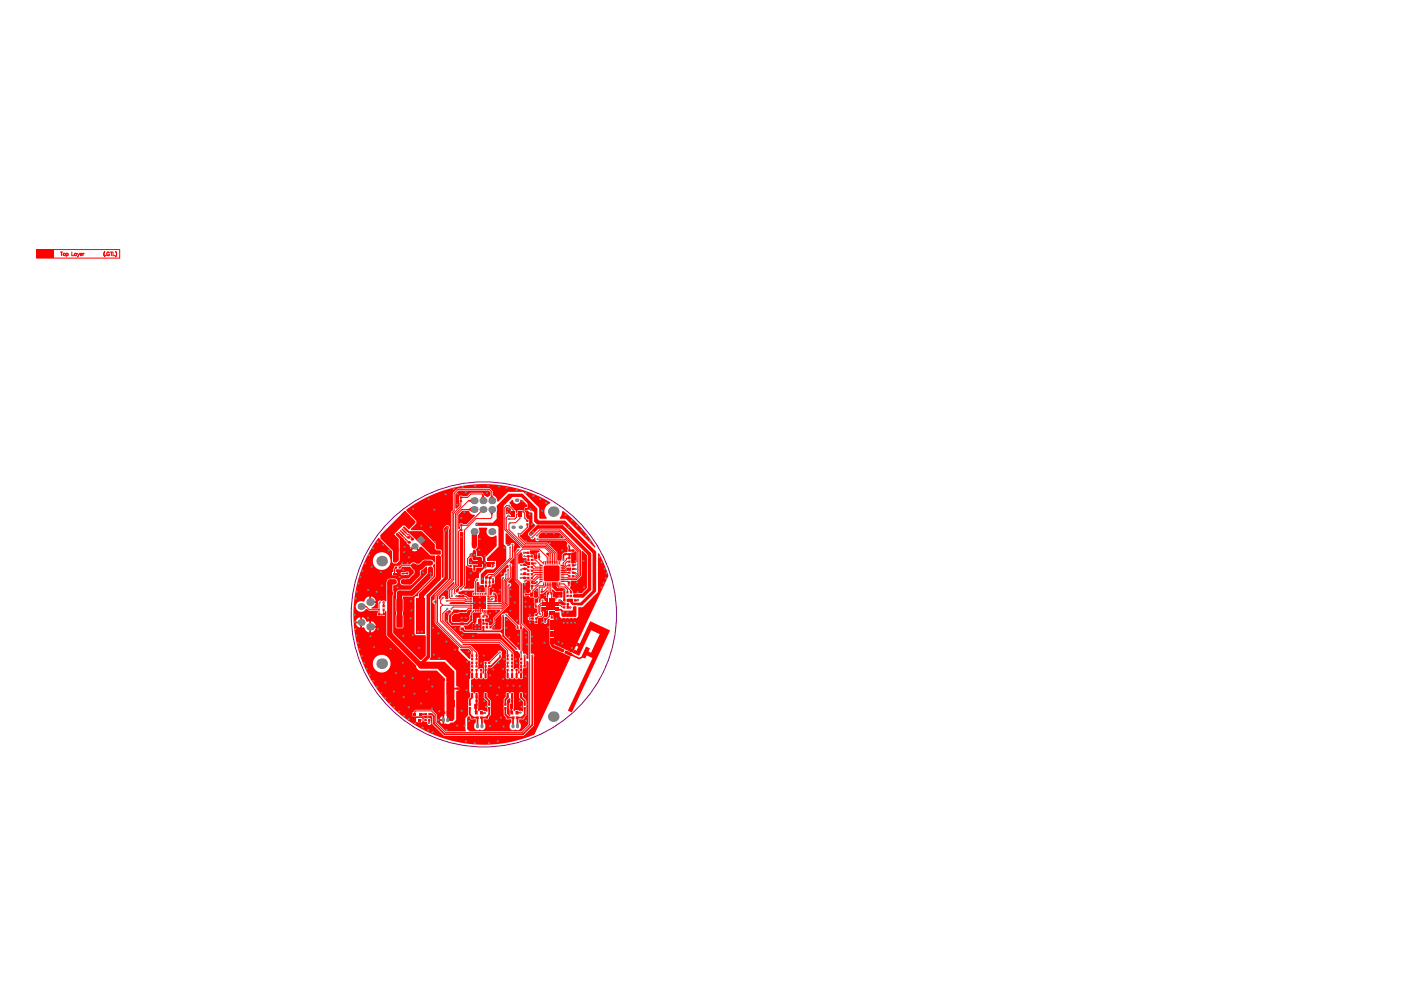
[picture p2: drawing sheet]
<svg xmlns="http://www.w3.org/2000/svg" width="297mm" height="210mm" viewBox="0 0 297 210" stroke-linecap="round" stroke-linejoin="round" font-family="sans-serif">
<circle cx="102.6" cy="130.3" r="28.1" fill="none" stroke="#800080" stroke-width=".21"/>
<g fill="#f00">
<path d="M106.1 133.7l.4-.4 .4 .6-.4 .5-.4-.4z"/>
<path d="M77.2 128.2l.4 .3-.4 .5z"/>
<path d="M116.6 133.7h.7v1.3h-.7z"/>
<path d="M116.6 135.3h.7v1.2h-.7z"/>
<path d="M121.2 117.2l.5-.1 .4-.3 .2 .2v2.1l-.6 .4h-.4l-.2-.2z"/>
<path d="M101.4 131.4l.2-.3h.3l.2 .1v2.3h-.7l-.2-.2v-.6l.2-.5z"/>
<path d="M107.5 148.5l.5-.4h.2v.8l-.3 .4 .3 2.5h-.2l-.5-.5z"/>
<path d="M116.6 131.5h.7v1.9h-.7z"/>
<path d="M117.7 127.7h.6l.1-.6h.5l.4 .5 .6 .2v.4l-.1 .2h-.6l-.4-.4h-1.1z"/>
<path d="M101.1 123.4l.5 .1v.4l.2 .2 .7 .1 .3 .4-.1 1h-1.6l-.1-2z"/>
<path d="M103.7 108.6h1.1l-.4 .6h-.2z"/>
<path d="M104.2 105h.2l.4 .6h-1.1z"/>
<path d="M112.4 116.7h1.8l.2 .1-.1 .3a.5 .5 0 0 0-.4 .8v.6h-.6l-.2-.2v-.6l-.7-.3z"/>
<path d="M117.7 129.1h1.3l.4 .4h1.9l.2-.2v-.6l.6-.1 .1 .1v1.9l-.2 .2h-2.8l-.2-.2v-.9l-.2-.2h-1.1z"/>
<path d="M117.1 123.5h.9v.9l.3 .3h1.3l.2 .2v.4h-2l-.7-.8z"/>
<path d="M118.9 120.9h.7a1.29 1.29 0 0 1 1.5-.5l-.1 .6-1.4 .2-.7-.1z"/>
<path d="M88.3 126.8h1.8v7.5h-1.8z"/>
<path d="M93 126.5l3.1-3.1h.2v.4l-1.2 1.2-.1 2-.6-.1a.42 .42 0 0 0-.3-.6 .42 .42 0 0 0-.5 .4l-.4 .4-.2-.1z"/>
<path d="M97.6 112.8l.6 .1v11.1l-.8 .7-.1 .5-.4 .4-.3-.1v-.4l.9-1v-11.1z"/>
<path d="M107.2 113.1l.2-.1 2.9 3v.2a.49 .49 0 0 0-.5 0 .49 .49 0 0 0-.3 .5l-.4 .4h-.2v-1.3a.45 .45 0 0 0-.1-.7 .45 .45 0 0 0-.6 .5l-.5 .1-.5-.5z"/>
<path d="M107.3 107.7l.3-.2 .4 .1 .4 .4-.1 .8h.7l.1 .4h-.8l-.4-.3-.6 .1z"/>
<path d="M113.2 125.4l.6-.7 .3 .1v1.7l-.3 .2-.5 .1-.1-.2z"/>
<path d="M114.7 125.9l.4-.1 .9-.7 .2 .1v.3l-.4 .1v1.9h-.2l-.2-.2a.44 .44 0 0 0-.5-.4 .44 .44 0 0 0-.3 .7l-.2 .2-.2-.1v-.7l.3-.3v-.6z"/>
<path d="M122.2 135.8l.4 .1-1.2 2.5-.5-.3z"/>
<path d="M117.9 136.9l1.8 .9-.3 .6-1.8-.9z"/>
<path d="M120 137.9l1.3 .6-.2 .6-1.4-.6z"/>
<path d="M107 130.9l.4-.2 2 2.1v.6l.9 .2v4.1l-.2 .1-.2-.1-.1-.4-2.8-2.6z"/>
<path d="M95.3 127.9l.2-.3h3l.3 .2h1.3v.2l-4.7 .1z"/>
<path d="M95.8 130.7l.6-.6 2.5-.2 .5-.6h.6l.1 .2-.4 .5-.2 1.4-.5 .5h-3l-.2-.2z"/>
<path d="M97.1 109.2l.9-.9h1.4a1.44 1.44 0 0 0 1.3 .9v.2l-1.8 1.7-1.4-.1 .1 1-.3 .2-.2-.1z"/>
<path d="M109.9 117.6l.5-.6a.98 .98 0 0 1 .4 1.1l.2 .2 .6 .1 .1 .6 .5 .1 .2 .2v.4l-.2 .2h-.2l-.3-.3a.56 .56 0 0 0-.9-.1h-.9z"/>
<path d="M88.6 140.7l.4-.4h5.3l2 2.1v10.1l-.3 .3-.3-.1-.1-.5-.5-.4v.9h-.4l-.1-9-1.8-1.9h-3.8l-.4-.4z"/>
<path d="M97.6 137.6h1.8l.4 .4-.1 1.7h-.2l-2-1.9z"/>
<path d="M85.4 111.9l.4-.2 .9 .9h2.7l2.8 2.8v.9l.3 .4h.8l.2 .1v.7l-2.2 .1z"/>
<path d="M97.3 125.8l.7-.6h2.5v.3l-.3 .2-.1 .9h-.8l-.5-.4-1.4-.2z"/>
<path d="M103.3 129.4l2.7-.1 .1 .2-1.5 1.5-.1 1.1-.5 .5-.3-.1-.2-.6h-.5l-.2-.2 .1-.5 .7-.3v-.5l-.3-.1z"/>
<path d="M105 122.3l2.5-2.6 .3 .1v.2a.37 .37 0 0 1-.4 .5l-.1 .5a.37 .37 0 0 1-.4 .5 .75 .75 0 0 1-.6 .8v5.4l-.8-.1-.1-1.5-.3-.5a.5 .5 0 0 0-.6-.1 .5 .5 0 0 0-.3 .6l-.2 .1h-.3v-1.6l.5-.1v-.5l.2-.2 .5-.1z"/>
<path d="M108.9 118.3l.2 .1v4.7l.9 1v8.3l-.2 .1-2.1-2.1a.42 .42 0 0 0-.2-.5 .42 .42 0 0 0-.5 .2 .45 .45 0 0 0-.6 .1 .45 .45 0 0 0-.1 .6v2.4l-.3 .3h-1.6v-.6l.6-.6v-1.1l2.9-2.9v-3.9a.46 .46 0 0 0 .5-.5 .46 .46 0 0 0-.6-.4v-.2l.6-.7v-2.4a.42 .42 0 0 0 .2-.5 .42 .42 0 0 0-.5-.3v-.2z"/>
<path d="M117 125h.2l.6 .5h1.5v1.1l-1 .1-.2 .2h-.4v-.2h-.5l.1-1.1-.3-.1z"/>
<path d="M123.3 116.9l.2-.1 .9 .9v7l-1.1 1.1h-1.6l-.2-.1-.1-.4-.6-.6 .2-.5v-.9l.2-.2h1.1l1-1z"/>
<path d="M114.2 113.5l.6-.6h3.7l1 1-.1 .2h-5.1z"/>
<path d="M108 106.6l.6-.6 .2 .1a.77 .77 0 0 0 .8 .7 .77 .77 0 0 0 .7-.8l.2-.1 1 .9v.7a.38 .38 0 0 0-.2 .7l-.2 .1-1.4-.1-.1 .5h-.2l-.1-.5h-.3v-.2l-.7-.7z"/>
<path d="M80.6 113.5l5.2-5.2 2.3 2.2v.4l-1.4 1.3-.9-.8h-.4l-1.8 1.8v.2l1 .9v4.5l-.5 .5h-.6l-.2-.2v-2.3l-2.7-2.7z"/>
<path d="M110.9 133.1l.2-.1 1 1-.1 5.6h-.4v-.4a.48 .48 0 0 0-.1-.5 .48 .48 0 0 0-.5-.1l-.3-.6v-4.5z"/>
<path d="M111.3 108.2h.6l.4 .4 .6 .2v1.9l.7 .7-1.5 1.5a.6 .6 0 0 0 .3 1 .44 .44 0 0 0 .4 .5 .44 .44 0 0 0 .5-.4l.3 .1a.43 .43 0 0 0 .1 .6 .43 .43 0 0 0 .6-.1h5.5l.5 .5-.1 .6 .2 .3-.1 1-.8 .2-.3 .3-.1 1.3-.2 .1h-.7l-.1-1.8-2-2h-4.6l-1.3-1.4v-.2l.4-.1 1.4-1.4 .2-.6v-1.2l-.4-.1-.3-.6v-.7l-.4-.5z"/>
<path d="M100.4 129.9h1.7v.2l-1.1 1.1v.9l-.7 .1-.1 1.3h-1.6l-.2-.8 .8-.1 1.1-.9-.1-1.5z"/>
<path d="M101.6 111.9h1.6l.1 .2a1.13 1.13 0 0 0 .3 1.5 1.13 1.13 0 0 0 1.5-.1l.2 .1v2.2l-2.4 2.5v.6l.4 .4h1.5v.7l-.3 .3h-.3v-.7h-1v.7l-.5 .1-1.1 1.2-.1 1a.7 .7 0 0 0-.9 .6l-.1 1.4-.2 .2h-1.9l-.1-.2 .4-.5v-4.1l.2-.1 .7 .5h.4l.2 .6 .2 .2 .5-.1 .2-.7h1.3v-.8l-2.3 .1-.7-.2v-1l.4-.3h.2l.1 .5 .3 .2h2v-.7l-.5-.3h-.8v-.9l-.2-.5 .4-.7v-2.3l.3-.6-.1-.8z"/>
<path d="M96.5 104.7l.7-.7h6.4l.4 .4-.1 .7a.76 .76 0 0 1-1.3-.2l-.4-.4h-2.3l-.9 .7-1.5-.1-.2 .2v1.1l.2 .8-.8 .7-.2-.1z"/>
<path d="M125.1 131.7l4.2 2-8.1 17.4-.8-.4 5.2-11.2-1.2-.5-.3 .6-.4-.1-.9 .3-1.7-.8 .2-.3 1.5 .7 .4-.1 1.1-2.2 .8 .4-.3 .6 .5 .3 1.8-3.9-1.8-.9-2.5 5.4-1.4-.6 .3-.7 .5 .3 .4-.9-.5-.2 .3-.7 .5 .3z"/>
<path d="M94.2 130.1l.6-.6a.5 .5 0 0 1 .9 .2l-.6 .7v1.6l.6 .6 1.9 .1-.1 .4v.6l.5 .1 .4 .4 7.5 .1 .4 .4 .1 .4 2.8 2.8 .5 .1 .6 .7v.7l-.2 .2v2.6l.1 .4-.1 .2h-.2l-.1-.2v-.9h-.5l-.2 .2-.2-.2 .1-2.9-.2-.6-2.5-2.5-8.1-.1-4-3.9z"/>
<path d="M119.2 108.4l.2-.1a27.6 27.6 0 0 1 6.8 7.7l-.1 .1-6.1-6-1.2-.1-.1-.2 .3-.6z"/>
<path d="M100.8 111l.2-.2h3.5l.8-.8v-2.8l2.6-2.5h2.9l3.1 3.1v2.2l.4 .4h5.5l6.6 6.6v8.4l-3 3h-1l-.3-.2-.7 .1-.6-.7-.6-.1v-.4l.1-.2h1.1l.2 .9h1.5l2.6-2.6v-7.9l-6.1-6.1h-5.7l-.6-.6v-2l-.4-.3h-.5l-.6-.6v-1l-1.3-1.4h-1.8l-1.9 1.9v8.2l.5 .5v2.9l-2.6 2.7h-1.3l-.7 .6-.1 .2v1.4l-.6 .1-.1-2 1.1-1.1h1.6l.6-.5-.1-1.3h-1.7l-.1-.1v-.5l2.4-2.4v-4.1l-.3-.3h-4.5z"/>
<path d="M126.8 117.4l.2-.1 .7 1.3 1.3 3.5-6.5 14-.5 .8-.2 .7-.4 .6-.3 .1-3.6-1.7-.1-5.1-.1-1.7h1.3l.1 .9 .4 .4h3.1l.4-.5v-1.9h1l3.1-3.1z"/>
<path d="M98.1 136.5h7.8l1.5 1.5-.2 .8v3.4l.2 .2-.2 1.3a.4 .4 0 0 0 .4 .3 .4 .4 0 0 0 .4-.3l.2 .1a.42 .42 0 0 0 .4 .2 .42 .42 0 0 0 .4-.3l.2 .1a.42 .42 0 0 0 .4 .2 .42 .42 0 0 0 .3-.3l.2 .1a.42 .42 0 0 0 .4 .2 .42 .42 0 0 0 .4-.3l-.2-1.1 .1-.8 .8-.3v-1.3l.2-.1 .3 .3v13.2l-1.5 1.5h-11.1l-.5-.5v-2.2l.6-.5 .2 .6h1.1v.7a.84 .84 0 0 0-.4 1.1 .84 .84 0 0 0 1.2 .3 .84 .84 0 0 0 1.2-.3 .84 .84 0 0 0-.4-1.1v-.7h1l.6-1v-2.9l-.8-.8v-.9a.42 .42 0 0 0-.4-.2 .42 .42 0 0 0-.3 .3v1l.8 .8v2.1h-.2l-.9-.3h-.5l-.2 .1-.3-.1 .1-3.6a.4 .4 0 0 0-.4-.3 .4 .4 0 0 0-.3 .3l-.8-.4v-2.4l.8-.5a.4 .4 0 0 0 .3 .3 .4 .4 0 0 0 .4-.3l.2 .1a.42 .42 0 0 0 .4 .2 .42 .42 0 0 0 .4-.3l.2 .1a.42 .42 0 0 0 .4 .2 .42 .42 0 0 0 .3-.3l-.1-1.1 .1-.8 1-.3 1.9-1.9 .2-.6-.1-.3a.44 .44 0 0 0-.1-.7 .44 .44 0 0 0-.6 .3l-1.8 1.8-1.2 .1v2l.1 .4-.1 .2h-.2l-.1-.2v-.9h-.6l-.1 .2-.2-.2v-2.9l-.2-.5-1.5-1.5-1.6-.1zM107.3 146.8l-.1 1-.4 .5v3.2l.6 1h1v.7a.84 .84 0 0 0-.3 1.1 .84 .84 0 0 0 1.1 .3 .84 .84 0 0 0 1.2-.3 .84 .84 0 0 0-.3-1.1v-.7h.9l.6-.9v-3l-.7-.8v-.8a.4 .4 0 0 0-.4-.3 .4 .4 0 0 0-.4 .3v1l.8 .8v2h-.2l-.9-.2h-.5l-.1 .1-.3-.1 .1-3.6a.4 .4 0 0 0-.4-.3 .4 .4 0 0 0-.4 .3h-.2l-.2-.2z"/>
<path d="M86.2 108a27.6 27.6 0 0 1 30.5-1.5l-.1 .2a1.87 1.87 0 0 0-.7 3.1l-.1 .2h-1.3l-.2-.2-.1-2.2-3.3-3.3h-3.2l-2.1 2.1-.2-.1a1.53 1.53 0 0 0-.8-1.4l-.1-.7-.8-.7h-6.6l-1 1-.1 3.6-.4 .6v14l-3.4 3.4v.8l-.2 .3a.42 .42 0 0 0-.3 .4 .42 .42 0 0 0 .4 .4l.1 4.2 5.1 5.1-.1 .7 2.1 2 .4 .2 .1 .7v1.7l-.1 1.2-.2 .4v2.4l.2 .4v.8l-.4 .5v3.3l-.6 .7v2.8h-4.2l-1.9-1.9v-1.7l-1-1h-3.5l-.4 .5h-.2v.9l3.9-.1 .3 .2v1.6l2.4 2.4 17-.1 2.1-2.2v-14.5a.42 .42 0 0 0 0-.5 .42 .42 0 0 0-.5-.1l-.2-.1v-4.7l-1.7-1.7v-8.4l.1-.1a.46 .46 0 0 0 .5 .1 .46 .46 0 0 0 .3-.5l.7 .1v1.2a.46 .46 0 0 0 .2 .7l-.4 .4v.2l-1-.1-.1 .5 .2 .2 .9-.1 .1 .3 .8 .1 .1 .2v.9l.2 .2-.2 .8 .2 .2h.4v.9l-.5 .2v.5l-.1 .2h-.5a.48 .48 0 0 0-.7 0 .48 .48 0 0 0 0 .7 .48 .48 0 0 0 .7 0l.6 .1 .1 .7 .6-.1 .1-1.1 .7-.1 .5-.5v-.7l-.3-.4v-.3h.5l.2 .4 .5 .4v.7l-.3 .3h-.6l-.1 .5a.66 .66 0 0 0 .4 .9 .43 .43 0 0 0 .4-.6l.3-.5h.3l-.1 5.2a1.3 1.3 0 0 0 1.1 1.3l3.4 1.6-7.8 16.5a27.6 27.6 0 0 1-32.3-8.4 27.6 27.6 0 0 1-.7-33.4l.3 .1 2.6 2.8v2.2l.4 .4h.6l.6-.7v-4.5l-.7-.8v-.4l.2-.2 2 2 .1 .4a.67 .67 0 0 1 .6 .8l.1 .3 .8-.7 .1 .1 .1-.1 .8 .7 .1-.4 .5-.1 1.8 1.8 1 .1 .1 .2-.1 1.2-.2 .1-.2-.4-.4-.2h-1.3l-.5 .1-.7 .7-.7-.1a.72 .72 0 0 0-1.2 .3h-1.9l-.3 .3h-1l-.2 .1-.2 .5v.7h-.3v.7h1.1v-.7h-.3v-.5l1.1-.1 .2-.5h1.8l.7 .8v.5l-1.1 1.2h-1.1a.72 .72 0 0 0-.7 .7 .72 .72 0 0 0 .7 .7h1.5l.3-.2 1.8-1.7 .1-1.2 .4-.1 .7-.8 .2 .1 .1 1.4-3.5 3.4h-2.5l-.5 .4-.2 1.8 .1 2.5-.1 3.2 .2 .3h1.2l.2-.2-.1-6.5h2l.5-.2 3.9-4 .2-.4v-1.3a.77 .77 0 0 1 0-1.1h.2v2.8l-3.4 3.4-.2 .7-.5 .1-.2 .2v7.7l.3 .3h1.9l.2 .2v4.1l-.9 .9h-.3l-5.7-5.7v-10.1h.3a.72 .72 0 0 0 .6-.8 .72 .72 0 0 0-.7-.6l-1.4 .1-.3 .7v4h-.2l-.4-.2-.3 .1a.51 .51 0 0 0-.6-.1 .51 .51 0 0 0-.3 .6v1.1h-1.3l-.1-.2 .6-.3 .4-.7h-1.2v-.1h-.2v-1.2l-.5 .2-.4 .4a.5 .5 0 0 1-.3 .5 .5 .5 0 0 1-.5-.1 1.13 1.13 0 0 0-1 1.7 1.13 1.13 0 0 0 2-.1h.2l.5 .4h1.8l-.1 .9 .1 .2 .6-.1h.9v-.8l.3-.1v4.9l.2 .5 6.2 6.2v.4l.5 .5 3.8 .1 1.7 1.6-.1 9.7 .3-.2a1.06 1.06 0 0 0 1.2-.1l.5-.1 .5-.6v-5.9l.2-.1a.46 .46 0 0 0 .5-.5 .46 .46 0 0 0-.5-.5l-.2-.1-.1-3.3-2.2-2.1-3.2-.1-.1-.2 .2-.5v-12.6l3.8-3.9v-10.4a.53 .53 0 0 0 .2-.8 .53 .53 0 0 0-.8 0l-.5 .6 .1 10.3-.2 .1-.2-.1v-4.1l-.2-.5 .2-.2-.1-.8-.2-.3h-.8l-.2-.2v-1l-2.9-2.8-2.4-.1v-.2l1.1-1.2 .1-.5-2.2-2.2zM87.3 116.7l.6 .2 .6-.2-.6-.6zM79.1 119a1.88 1.88 0 0 0 3.7 0 1.88 1.88 0 0 0-3.7 0zM85 121.4l-.1 .3 .3 .3 1.4-.1 .1-.1v-.4l-.1-.2zM78.7 126.5v1h1l-.4-.7zM75.8 131.2l-.4 .6h1v-.9zM78.7 131.7v1h1l-.4-.6zM75.4 132.2l.4 .6 .6 .3v-.9zM78.7 133.1v1l.6-.3 .4-.7zM76.7 130.9v2.2a.41 .41 0 0 1 .5-.1 .41 .41 0 0 1 .2 .5l.4 .4 .5 .2v-2.4a.47 .47 0 0 1-.5 .1 .47 .47 0 0 1-.3-.5zM79.1 140.7a1.88 1.88 0 0 0 3.7 0 1.88 1.88 0 0 0-3.7 0zM93.5 152l-.2 .5h.5v-.7zM93.3 152.9l.1 .4 .4 .2v-.6zM88.2 152.2v.9h1.3v-.2h.4l.6 .2a.47 .47 0 0 0 .6 .6 .47 .47 0 0 0 .3-.8v-.5l-.2-.1-1.7 .1v-.2z"/>
</g>
<path d="M85 116.5l.6 .6M86.6 118.2l.2 .1M79 123h.1M80.4 131h.1M80.7 121.3h.1M91 153.3h.1" fill="none" stroke="#f00" stroke-width=".38"/>
<g fill="none" stroke="#f00" stroke-width=".21">
<path d="M84.6 113.6l1 1M85.1 119.9l-.4 .4M86.5 113.4h.2M87.9 115.8l-.3 .4M80.3 129.3h.1M80.4 130.2h.1M80.5 127.7l-.1 .2M81.3 129.3h.1M81.3 130.2h.1M84 120.3l-.3 .4M85.5 123v.1M92.1 127.6h.3"/>
<path d="M92.1 127.6l.3 .3v-.5l-.2 .2M88.2 150.7l-.3 .3M89 152.7h.1"/>
</g>
<circle cx="95.2" cy="146" r=".19" fill="#f00"/>
<path d="M95.4 131.9l.4 .4M95.7 130.2l-.3 .3" fill="none" stroke="#f00" stroke-width=".45"/>
<path d="M97 103.4l-.2 .3M97.8 112.3h-.2l-.4 .4M96.1 128.7l-.4 .4M96.8 126.4h.1M98.2 126.4h.6l.4 .4M98.2 125.7h.6M98.6 127.4l.2 .2M98.8 125.7h.1M99.3 129.1l-.5 .5" fill="none" stroke="#f00" stroke-width=".21"/>
<path d="M96.8 126.4h.6M98.2 125.7h.1M100.7 130.7h.1" fill="none" stroke="#f00" stroke-width=".38"/>
<circle cx="100.7" cy="130.7" r=".19" fill="#f00"/>
<g fill="none" stroke="#f00" stroke-width=".21">
<path d="M101.7 114.3l-.1 .1M102.2 104.7l.2 .2M108 109.5l-.2-.2-.5 .5M108.2 110.8l-.3 .3M108.3 114.9l-.6 .6M108.8 108.1v.4M109.2 114.9l.6 .6v.4M109.6 109l-.1 .7-.4 .3M109.9 113.4v.4M109.9 116.6l-.6 .6M110.3 119.8h1.3M110.8 106.2l.7 .8"/>
<path d="M111.2 108.8v1.1M111.9 119.5h.1M112 117.9h.1M112 118.7h.1M112 117.9v.8M112 117.9h.8M112.8 113.9h.1M113.4 117.2l.1 .1M114.3 118.1v.5M99.9 126.4h.5M100.6 127.8l-.1 .1h-.6M100.8 128.7v.9"/>
<path d="M101.5 128.7v.9M101.6 124.2h.7M101.7 127.8h.1M101.7 127.8l.6 .5M103 130.5l.2 .2M103.2 132.2h.1M103.5 126.8h.3M103.5 126.8h.1M103.8 122.5h.1M103.8 124.2l-.3 .3M103.8 122.5v1M104.2 126.4h.9"/>
<path d="M104.2 122.1h.6M104.4 127l-.2 .2M104.6 124.2v.7M104.6 126.4h.1M105.1 127.4l-.1 .2M105.1 126.4h.1M105.9 138.3h.1M106.6 127.7l-.3 .2M106.8 122.5l-.2 .2M106.9 127.8l-.5 .5M108 124l-.3 .3M108.2 122.5l-.8 .8"/>
<path d="M109.1 124.1v1.2M110.3 132.4l.2 .2M110.7 120.6h.4M111.2 121.6h.1M111.2 121.6v.1M111.2 121.6l-.2 .2h-.5M111.5 123l-.3 .4M112.8 121h.1M112.8 128.6h-.5M112.8 128.6h.1M112.9 123.3l-.1 .2M113.1 121.4l-.3 .4"/>
<path d="M113.7 131.9h.1M113.7 131.1h.1M113.7 127.4l-.1 .1M113.8 127.3l-.3 .1M113.8 125.9l-.1 .2M114.1 130.8l-.4 .3M114.4 124.5l-.1 .1M114.4 130.1l.2 .2M114.9 128.8h.5M114.9 126.2h.1M114.9 126.2h.6M114.9 129.7l.1 .1"/>
<path d="M115 124.9l-.1 .1M115 127.3l.1 .5h.3M115.3 124l-.2 .2M115.4 129.3h.6M115.5 126.2h.1M115.6 131.2h.3M115.7 124.2l-.3 .3M116 129.3h.1"/>
</g>
<g fill="none" stroke="#f00" stroke-width=".38">
<path d="M101.6 132.4v.1M101.7 130.7h.1M101.7 132.4h-.1M102.3 122.7v.8M102.3 123.5h.1M104.6 122.7v.7M104.7 125.9l.4 .2v.6M105.1 127.4h.1M105.1 126.7h.1M105.9 125.8h.1M105.9 126.7h.1M105.9 125.8v.9"/>
<path d="M105.9 127.4h.1M106 125.1l-.1 .1M112 124.2h.1M112.3 131.1h.1M112.3 131.1h.6M112.3 130.4h.6M112.8 124.2l-.1 .6M112.8 123.5l.2 .2M112.9 130.4h.1M112.9 131.1h.1M112.9 131.9l-.6 .1M113.8 123.4l-.3 .3"/>
<path d="M115.4 136.3h.1M115.6 131.9h.1M117 136.3h.1M101.8 148.6v.6M102 141.3h.1M103.7 148.6v.8M104.6 142h.1M105 152.1l.2 .3M106.2 152.1h.7M107.6 147.5v.4M109.3 148.6v.6M110.5 147.5v.4"/>
<path d="M111 155.6h.1M111 155.6l-.1 .1M111 151.8h.1M111.2 151.6h.1M111.2 143.2l.2 .2M111.2 151.6l-.5 .5M111.2 148.6v.8M111.4 143.4h.1"/>
</g>
<path d="M104.6 118.6h.7M112.5 107.4v.5M113.5 110.4l.6 .6" fill="none" stroke="#f00" stroke-width=".45"/>
<path d="M116.1 125.9l-.1 .5" fill="none" stroke="#f00" stroke-width=".23"/>
<circle cx="117" cy="136.3" r=".19" fill="#f00"/>
<g fill="none" stroke="#f00" stroke-width=".38">
<path d="M120 117.5h-.4M121.5 118.3h.1M121.9 119.8l-.4 .1M117 135.5h.1M118.2 125.7v.3l.4 .4M118.3 136.6h-.1M118.6 126.4h.1M118.9 136.9h.1M119 125.7v.3l-.4 .4M119.5 132h.1M120.3 132h.1M120.4 128h.1"/>
<path d="M120.4 128.8h.1M120.4 127.3h.1M121.1 132h.1M121.2 127.3v.5l.2 .2M121.5 121.4l.5 .2M121.9 132h.1"/>
</g>
<path d="M116.8 125.7l.2 .2M117 127.2h.1M117 131.7h.1M117 131.7v.8M117 132.5h.1M117 130.9h.1M117 133.2h.1M117 134.7h.1M117 134h.1" fill="none" stroke="#f00" stroke-width=".23"/>
<g fill="none" stroke="#f00" stroke-width=".21">
<path d="M119.8 119.5v.4l-.2 .3M120.2 119.1h.5M120.7 119.9h-.4l-.7 .7M120.7 118.3h-.5l-.1 .4M116.8 128.6l.2 .2M118 131.2h.1M118.1 127.8h.8l.2 .3M118.1 128.3h.7M118.3 124.3l.1 .1M118.7 127.4h.3M119.2 121.4h.1M119.2 120.6h.1"/>
<path d="M119.2 120.2v.1M119.5 128.7l.1 .1M119.6 128v.1M119.8 124.4l.5 .6M120.3 121.8l.4 .4M120.3 120.7h.4M120.4 122.5l.1 .1M120.4 123.3l.2 .2M120.7 121.4h.1M121.4 122.2h.8"/>
</g>
<circle cx="121.5" cy="119.1" r=".19" fill="#f00"/>
<path d="M121.5 118.3v.8l.5-.1M122 119h.1" fill="none" stroke="#f00" stroke-width=".38"/>
<circle cx="121.5" cy="116.7" r=".19" fill="#f00"/>
<path d="M121.5 117.5h.1M100.8 132.5v.7M122.6 127.3h.1M89.1 151.4h.1M91 152.7v.6M91.1 151.4h.5" fill="none" stroke="#f00" stroke-width=".38"/>
<g fill="none" stroke="#f00" stroke-width=".21">
<path d="M85.6 114.6v.2M96.3 108.3l-.4 .4M96.9 104.7v2.3M97.7 105.5v1.8M97.8 111.4v.9M80.4 127.9v2.3M81.3 129.3v.9M83.7 120.7v.9M92.4 127.9v4.1M92.8 126.4v5.5M93.9 130.1v1.6M95.3 126.7l.3 .3"/>
<path d="M98.6 127l.3 .2M87.9 151v.4M92.4 151.6v1.6M100.1 140.5v.8M100.1 142v1.3"/>
</g>
<path d="M91.3 120.6v1.3" fill="none" stroke="#f00" stroke-width="1.1"/>
<path d="M95.4 130.5v1.4" fill="none" stroke="#f00" stroke-width=".45"/>
<path d="M99.1 118.4v1.4" fill="none" stroke="#f00" stroke-width=".23"/>
<circle cx="100.7" cy="131.5" r=".19" fill="#f00"/>
<g fill="none" stroke="#f00" stroke-width=".38">
<path d="M105.9 118.6v1.4M114.3 117.5v.6M121.5 117.5v.8M99.9 130.7v.8M100.6 120v.8M100.7 130.7v1.6M101.6 132.5v.7M101.7 131.5v.9M101.8 139h.1M102.3 122.3v.4M103.2 131.5h.7M105.1 126.7v.7"/>
<path d="M105.9 125.2v.6M105.9 126.7v.7M106 139v.4M106.7 130.5v4.3M111.2 139v2.3M111.3 123.9h.1M112 123.5v.7M112.9 139v14.7M115.6 131.2v.7M117 135.5v.8M118.4 136.1l-.1 .2v.3M119.5 131.3v.7"/>
<path d="M120.3 131.3v.7M120.4 128v.8M120.6 123.5v.6M121.1 131.3v.7M121.3 137.4v.2M121.5 120.7h.1M121.5 120.7h.5M121.9 131.3v.7M101.2 152.3v1.7M101.8 149.2l.5 .6M102 147.5v.9l-.2 .2M102 140.6v.7"/>
<path d="M102.2 152.2v1.8M103 147.9l.7 .7M103.7 150.1v1.4l-.5 .5M104.6 142h-.1M105.2 152.4v.5M105.2 152.9h.1M108.4 149.8v1.2M109.3 149.2l.6 .6M109.5 147.5v.9l-.2 .2M109.7 152.2v1.8M110.5 147.9l.7 .7M111.2 142v1.2"/>
<path d="M111.2 150.1v1.5"/>
</g>
<g fill="none" stroke="#f00" stroke-width=".21">
<path d="M7.8 52.9v1.8M25.4 52.9v1.8M95.9 108.7v14.1M96.2 108.8v14.1M96.3 104.6v3.7M96.6 108.9v15M96.9 109.1v14.9M97.2 112.7v11.4M98.5 112.4v11.7M99.8 119.3h.8M101.6 114.4v2.2M102.4 108l-1.1 1.2"/>
<path d="M102.4 104.9v1.3M104.3 104.3v1.9M104.3 108v1.7M104.6 119.3l.1 .1M107 107.6v4.7M107.3 109.8v2.4M107.4 107.2h.5M107.7 108.3l.7 .7M107.9 111.1v1.2M108.1 116.1v2.3M108.2 119.9v2.6M109.3 117.2v5.8"/>
<path d="M109.6 117.5v5.4M109.8 115.9l-.8 .7v7.4l.1 .1M110.9 108.5l.3 .3M111.5 107v.2M111.8 111.2v.6M113.5 117.3v.8M115 119.3h.3M116 118.1v1.2M116.4 117.8v1.5M116.8 117.3v2M117.2 117.3v2M117.5 117.3v2"/>
<path d="M117.9 117.2v2.1M120.2 119.1l-.4 .4M122.5 116.9v4.9M122.8 116.8v5.1M123.1 116.7v5.3M92.4 126.2v1.2M95.3 125.1v1.6M95.8 125.1v1.3M99.8 120.8v.7M100.1 137.9v1.9M100.4 129.6l-.5 .5v.6M100.8 123.4v2.6"/>
<path d="M101.5 128.7l-.4-.4v1.3M101.9 127.9v1.7M102.3 128.3v1.3M102.7 129.6v.9M103 123.6v2.4M103 129.6v.9M103.2 132.2v.8M103.5 124.5v1.9M103.6 121.8l-.6 .6v1.1M103.8 123.5v.7M104.4 126.9v.1M104.8 131.1v1.1"/>
<path d="M106.6 122.7v5M106.9 123v4.8M106.9 139v.8M107.2 121.8v.9M107.4 123.3v4.8M107.6 137.9v1.9M107.7 120.8v1.8M107.7 124.3v3.9M109.1 125.3v2.5M109.3 139v.8M109.7 132.7v.4M110.3 124v8.4"/>
<path d="M110.5 132.6v7.2M110.6 123.8v8.4M110.7 120.6l-.2 .2M111.4 126.8v1.8M112.2 126.8l.5 .6M112.3 133.9v19.8M113 125.3v.6M113.6 127.5v1.1M113.7 131.1v.8M113.8 125.2v.7M114 123.9l-.4 .3M114.1 128.5v1.5l-.4 .4"/>
<path d="M114.3 124.6v2l-.4 .4M114.4 128.6v1.5M114.9 125v.4M114.9 125.4v.1M115 129.8v.7M115.3 123.8v.2M115.7 123.8v.4M116 129.3v.7M116 123.8v.9l-.7 .7h-.4M116.5 130v.7M117.5 130v.7M118.3 123.8v.5"/>
<path d="M118.8 128.3l.4 .4M120.3 120.7l-.5 .3M120.3 125v.6M121.1 125.3v.3M102 142v1.3M103 140.5v2.8M107.6 140.5v.8M107.6 142v1.3M109.5 140.4v.9M109.5 142v1.3M110.5 140.5v2.8"/>
</g>
<path d="M99.9 117.7h.7M100.6 117.1v1.3M125 117.5v7.4M90.8 126.4v12.8" fill="none" stroke="#f00" stroke-width=".75"/>
<path d="M106.1 107.2v8.1M112.5 107v.4M113.5 108.4v2M119.7 111l.9 .8M125.9 117.1v8.2M119.6 125.2v2.1" fill="none" stroke="#f00" stroke-width=".45"/>
<path d="M116 126.4v.8M116.4 123.8v1.8M116.8 123.8v1.9M117 125.9v1.3M117 130v.9M117 132.5v.7M117 134v.7M117 130h.1" fill="none" stroke="#f00" stroke-width=".23"/>
<circle cx="78" cy="131" r=".19" fill="#f00"/>
<g fill="none" stroke="#f00" stroke-width=".21">
<path d="M86.7 113.4l.6 .6v.3M86.9 116.2h.7M96.2 103.7h.6M98.1 103.3l-.2 .1h-.9M99.3 106.2h1.2M102.2 104.7h-2.3l-.8 .8M104.3 109.7l-.3 .2h-3.1M107.8 110h1.3M108 109.5h.8M108.2 110.8h1.1M108.3 114.9h.9M108.4 109h.4"/>
<path d="M109.6 109h.6M110.2 109.5v.4M110.7 116.4l-1.1 1.1M111.2 117.9h.8M111.2 115.6h4.6M111.4 115.3h4.5M111.6 119.8l.4 .4M112.8 119.5l.7 .8h1.2M112.8 118.7h.7M112.8 117.2h.6M114.7 119.9h.1M115.1 113.8h1.2"/>
<path d="M119.4 119.9h-.2M76.6 128.6h1l.7 .7h2M93.4 127.2v.7l.4 .4M94.7 127.4h3.9M96.9 124l-1.1 1.1M97.2 124.1l-.8 .9M97.8 132.3h.2M97.9 130.3v.7M98 132.2v.1M98.5 124.1l-.8 .8M98.9 127.2h1M99.2 126.8h.7"/>
<path d="M99.3 129.1h.6M101.1 123l-.3 .4M102.5 132.2h.1M102.5 132.2h.7M102.7 130.5l-.2 .2M103.5 127.2h.7M103.6 121.8h1.1M104.2 126.4l-.4 .4M107.2 122.7l-.3 .3M107.7 122.6l-.6 .6M111.1 120.6h.5M111.2 121.8h.8"/>
<path d="M111.4 128.6h.9M111.4 126.8h.8M111.4 126.1h1.2M111.5 123h1.6M112.8 124.2h.8M112.8 120.2l.4 .4h1.5M112.8 121h1.9M113.1 121.4h1.6M113.5 121.8h1.2M113.9 122.1h.8M114.4 124.5h1M114.7 123.3h.1"/>
<path d="M114.7 127.9h.4M114.7 128.3h.7M114.7 122.5h-.7l-.8 .8h-.3M114.9 128.8l-.2 .7 .2 .2M115 130.5l-.3 .3h-.6M115.1 124.2h-1.1l-1 1.1M116.5 130.7l-.6 .5M116.8 128.6l-.8 .7M117.5 130.7l.5 .5M118.4 124.4h1.4M119 127.4l.6 .6-.5 .1M119.2 128.7h.3"/>
<path d="M119.2 122.5h1.2M119.2 123.3h1.2M119.2 121.8h1.1M119.2 121h.6M119.2 122.9h3M119.2 121.4h1.5M119.2 120.6h.4M119.2 120.2h.4M120.3 126.3h.8M120.5 122.6h1.6M121.3 123.5h1M121.8 125.6h.7"/>
<path d="M122.5 121.8l-.3 .4M88.2 150.7h3.3M89 152.7h1.3"/>
</g>
<g fill="none" stroke="#f00" stroke-width=".38">
<path d="M85.6 117.1h.1M88.7 118.2l-1.9 .1M106.1 110.7l-.5 .5M111.5 107.9h.8M119.2 116.7h.8M119.2 116.7h.1M120.7 116.7h.8M120.7 118.3h.1M81.3 127.7h.1M81.3 130.9l-.2 .1M97.4 125.7h.8M97.4 126.4h.8"/>
<path d="M98 133.4l.5 .5M100.6 120h1.2M100.7 130.7h1M102.5 133.8v.1M111.6 124.2h.4M113 123.7h.5M114.9 131.9v.1M114.9 132h.1M115.4 136.3h.8M116.2 136.3h.1M116.2 132.5h.1M119.2 136.5l-.3 .4"/>
<path d="M120 138.3l1.3 .6M120.4 128.8h.6M120.4 127.3h.8M121 128.8h.1M121 137.9h.1M121.9 127.3h.6M122.6 127.3h-.1M95.2 146h1.8M100.3 152.1h1M101.1 148.6v1M101.8 148.6h.9M102.1 152.1h1"/>
<path d="M103.7 141.3h.4M107.8 152.1h1.1M108.4 151l.1 .1M108.6 148.6v1M109.3 148.6h.9M109.6 151.1h.8M109.6 152.1h1.1"/>
</g>
<path d="M99.1 119.8l.3 .2h.4M85.5 121.6h.9M116.4 125.6l-.3 .3" fill="none" stroke="#f00" stroke-width=".23"/>
<path d="M87.7 119.9l.3 .3h1.2" fill="none" stroke="#f00" stroke-width="1.1"/>
<path d="M105.3 118.6h.6M108.2 105.1h2.4M95.8 132.3h2M96.3 129.6h.4M96.7 129.6h1.2" fill="none" stroke="#f00" stroke-width=".45"/>
<path d="M94.6 112.1v.4M100.6 118.4h1.2" fill="none" stroke="#f00" stroke-width=".75"/>
<circle cx="120.7" cy="117.5" r=".19" fill="#f00"/>
<g fill="none" stroke="#f00" stroke-width=".38">
<path d="M97.8 109.9v.7M107 116.1v1.4l-1.1 1.1M112.8 119.5h.7M120 117.5h.7M81.3 127.7v.8M82.6 125.5l-.2 .3M101.8 139h.8M102.5 133v.8M102.6 139h.1M103.5 121.1l-1.2 1.2M103.9 131.5l.1 .1M104 131.6h.1"/>
<path d="M106.7 134.8l2.8 2.8M111.3 123.9l.3 .3M114.9 131.2v.7M116.2 132.5v.5M116.2 133h.1M117.9 137.3l1.4 .7M121.3 137.6l-.3 .3M89.1 151.4h1.2M90.3 151.4h.1M91.6 151.4l.4 .5v1.5M99.3 152.1l.1 .8M99.6 151.5l.7 .6"/>
<path d="M100.1 147.9l-.5 .4v1.1M101 147.5v1M102.1 151.2h.8M102.4 149.9h.6M103.7 142h.8M105.4 147.4v1.9M107.1 151.5l.7 .6M107.6 147.9l-.5 .4v1.1M108.6 147.5v1M108.6 149.6l-.2 .2M108.8 152.3v1.7M110 149.9h.6"/>
</g>
<g fill="none" stroke="#f00" stroke-width=".21">
<path d="M97.1 103.8l-.8 .8M97.9 108l-1 1.1M100.6 119.3h4M101.3 109.2l-2.2 2.2M103.7 103.8l.6 .5M107.4 107.2l-.4 .4M108.7 115.5v2.7M109.9 113.2h.5M110.2 109.9l-.9 .9M111.2 109.9l.6 .5M111.3 118.9l.6 .6M113.5 118.7l1.2 1.2"/>
<path d="M114.3 118.6l.7 .7M114.3 116.4l1.7 1.7M114.7 112.6l-.9 1M115.6 116.1l1.2 1.2M116.1 117.5l.3 .3M117.5 113.8h1.3M82.6 122.3h3.8M85.5 120.8h.9M93.8 128.3l-.4 .4v3M94 126.7l-.6 .5M94.8 129.1l-.9 1M95.6 127h3"/>
<path d="M96.4 125v.9M96.6 123.9l-1.3 1.2M99.5 137.3l.6 .6M100.4 126.4l1.3 1.4M101.1 128.3l-.3 .4M102.5 131.5h.1M104.2 122.1l-.4 .4M106 136.3l1.6 1.6M107.1 128l-.7 .7M107.4 128.1l-1 1M109.3 123l1 1M109.6 122.9l1 .9"/>
<path d="M111.6 120.6l.4 .4M113.5 121.8l-.7 .7M113.9 122.1l-.8 .9M114.7 123.3l-.7 .6M114.7 127.9l-.6 .6M114.7 128.3l-.3 .3M123.8 120.9v1.2M91.5 150.7l.9 .9M101 140.5v.8M101 142v1.3M108.6 140.5v.8M108.6 142v1.3"/>
</g>
<path d="M90.1 119.4h1.2M100.6 115.3v.5M83.6 123.4h-.8l-.2 .2v1.9M84.7 128.3h.1M88.5 120.7v1.1" fill="none" stroke="#f00" stroke-width="1.1"/>
<path d="M94.8 111.9l-.2 .2M114 111.7l-1.5 1.5M90.8 139.2l-1.2 1.2" fill="none" stroke="#f00" stroke-width=".75"/>
<path d="M106.1 115.3l.9 .8M108.2 105.1l-2.1 2.1M96.3 129.6l-.6 .6" fill="none" stroke="#f00" stroke-width=".45"/>
<path d="M99.9 117.7l-.8 .7" fill="none" stroke="#f00" stroke-width=".23"/>
<circle cx="119.4" cy="129.8" r=".19" fill="#f00"/>
<g fill="none" stroke="#f00" stroke-width=".38">
<path d="M85.7 118.2h.9M97.8 113.1v.8M101.2 111.2h4.4M105.9 120l-1.1 1.1h-1.3M111.1 117.2h.9M119.6 117.5l-.1 .2v1M120.7 115.8v.9M120.7 117.5v.8M80.7 121.3l-1.7 1.7M81.1 131h-3.1M98.5 133.9h8.2M99.3 138.1v.9"/>
<path d="M99.9 131.5l-.8 .8h-1.1M106 139.4l-1.9 1.9M119.2 129.7l.2 .1M121.4 128h1.8M92 153.4l2.3 2.3h16.6M99.6 150.1v1.4M100.9 149.8v1.2M104 152.1h1M107.1 150.1v1.4M112.9 153.7l-1.9 1.9"/>
</g>
<g fill="none" stroke="#f00" stroke-width=".21">
<path d="M7.8 54.7h17.6M7.8 52.9h17.6M84.9 113.3l1.8 1.7M85.1 119.9h2.6M85.3 112.9l1 1M85.6 114.8l1.3 1.4M85.6 112.6l.9 .8M97.1 103.8h6.6M97.7 107.3l-1.5 1.5M97.7 105.5h1.4M97.8 111.4h1.3M97.9 108h2.6"/>
<path d="M99.3 106.2l-2.7 2.7M100.9 109.9l-2.4 2.5M107 112.3l3.8 3.8h4.8M107.3 112.2l3.7 3.7h4.7l1.5 1.4M107.9 107.2l.9 .9M107.9 112.3l3.3 3.3M108.1 118.4l-3.4 3.4M108.7 118.2l-3.9 3.9M109.9 113.8l1.5 1.5M110.2 108.5h.7M110.7 116.4h3.6M111.8 111.8l-1.4 1.4"/>
<path d="M112.8 113.9l1.6-1.5h4.3l4.4 4.3M113.9 114.3h6l2.6 2.6M114.7 112.6h3.9l4.2 4.2M115.8 115.6l1.7 1.7M115.9 115.3l2 1.9M116.3 113.8h1.2M120.1 118.7l-.7 .7v.5M80.4 130.2h.9M92.4 132l5.3 5.3h1.8M92.8 131.9l5 5.1h1.8l1.4 1.4v1.4M93.4 131.7l4.6 4.6h8M93.8 128.3h6.1"/>
<path d="M93.9 131.7l4.2 4.2h8l2.5 2.4v1.5M95.9 122.8l-3.5 3.4M96.1 128.7h3.8M96.2 122.9l-3.4 3.5M96.7 131.1h2M97.9 130.3h.8M98.8 127.6h1.1M102.5 131.5v.7M103.5 128.7h2.9M103.5 127.6h1.5M103.5 128.3h2.9M103.5 129.1h2.9"/>
<path d="M103.5 127.9h2.8M104 131.6v.6M104.8 132.2l-.8 .8M105.9 138.3l-2.2 2.2M107.1 123.2v4.8M107.3 130.3l2.4 2.4M107.7 128.2l-2.9 2.9M110.4 122.5h1.6M110.6 132.2l1.7 1.7M117 128.8h1.1M118.7 123.8h.9l1.5 1.5M122.8 121.9l-.7 .7"/>
<path d="M123.1 122l-.9 .9M123.8 122.1v2.4M92.4 153.2l2 2.1h16.3l1.6-1.6"/>
</g>
<path d="M90.1 119.4l-.9 .8M92.9 118.3v4.3l-3.5 3.6v5.6M100.6 112.8v2.5M82.6 125.5v9l6.6 6.6M88 120.2l.5 .5M88.5 121.8l-1.6 1.6h-1.4M91.2 122l-3.8 3.8h-2.7v6" fill="none" stroke="#f00" stroke-width="1.1"/>
<path d="M94.6 112.2v10.4l-3.8 3.8M114 111.7h5.2l5.8 5.8M125 124.9l-1.5 1.4h-1.7" fill="none" stroke="#f00" stroke-width=".75"/>
<path d="M103.7 118.6h.9M110.6 105.1l1.9 1.9M112.5 107.4l1 1M114.1 111h5.6M120.6 111.8l5.3 5.3M97.9 129.6h.8M125.9 125.3l-2.7 2.7" fill="none" stroke="#f00" stroke-width=".45"/>
<g fill="#f00">
<path d="M94.7 151.6h1.2v1.2h-1.2z" fill-rule="evenodd"/>
<path d="M100.4 126.5h2.6v2.6h-2.6z" fill-rule="evenodd"/>
<path d="M7.8 52.9h3.7v1.8h-3.7z" fill-rule="evenodd"/>
<path d="M100.4 132.2h1.5v1.3h-1.5z" fill-rule="evenodd"/>
</g>
<g fill="none" stroke="#f00" stroke-width=".21">
<path d="M12.8 53.4h.5M13 53.4v.8M14 53.8a.24 .24 0 0 1 .4 0 .24 .24 0 0 1 0 .3 .24 .24 0 0 1-.4 0M14 53.7v.8M15.2 53.4v.8h.5M16.2 53.8a.24 .24 0 0 0-.4 0 .24 .24 0 0 0 0 .3 .24 .24 0 0 0 .4 0M16.2 53.7v.5M16.4 53.7l.2 .5M16.6 54.2l-.2 .3M16.9 53.7l-.3 .5M17 53.9l.2 .3 .2-.1M17 53.8l.3-.1 .1 .2h-.4z"/>
<path d="M17.6 53.7v.5M17.9 53.7l-.3 .2M22.1 54.3l.1 .1M22.1 53.5v.7M22.2 53.4l-.1 .1M22.2 53.4l-.2 .4 .2 .6M22.2 54.4l.1 .1M22.3 53.3l-.1 .1M22.4 54.1v.1M23.2 53.6a.28 .28 0 0 0-.3-.2 .28 .28 0 0 0-.3 .3v.2a.27 .27 0 0 0 .3 .3 .27 .27 0 0 0 .3-.3h-.2M23.4 53.4h.5M23.6 53.4v.8"/>
<path d="M24 53.4v.8h.4M24.5 53.3l.1 .1M24.6 53.4v.1M24.6 53.4l.1 .4-.1 .6M24.6 54.4l-.1 .1M24.6 53.5l.1 .5-.1 .4M100 105.8l-.7 .4 .7 .3M100.1 107.6l-.5 .3-.6 .1 .6 .1 .5 .4M100.2 105.9l-.5 .3 .5 .2M100.2 107.7l-.7 .3 .7 .3M102 105.6l.4-.7 .4 .7M102.1 105.8l.3-.5 .3 .5"/>
<circle cx="13.6" cy="54" r=".25"/>
</g>
<path d="M117 136.3a.84 .84 0 0 0 .7 .9" fill="none" stroke="#f00" stroke-width=".68"/>
<g fill="#808080">
<circle cx="89.3" cy="149.1" r=".23"/>
<circle cx="85.6" cy="147.8" r=".23"/>
<circle cx="89.8" cy="152.1" r=".23"/>
<circle cx="90.6" cy="152" r=".23"/>
<circle cx="91" cy="153.3" r=".23"/>
<circle cx="93" cy="152.7" r=".23"/>
<circle cx="91.6" cy="150.3" r=".23"/>
<circle cx="101.7" cy="128.9" r=".23"/>
<circle cx="102.8" cy="127.8" r=".23"/>
<circle cx="100.6" cy="127.8" r=".23"/>
<circle cx="101.7" cy="126.7" r=".23"/>
<circle cx="101.7" cy="127.8" r=".23"/>
<circle cx="89.4" cy="133.9" r=".23"/>
<circle cx="88.6" cy="133.9" r=".23"/>
<circle cx="98.8" cy="157.2" r=".23"/>
<circle cx="105.5" cy="157.2" r=".23"/>
<circle cx="103.7" cy="157.5" r=".23"/>
<circle cx="100.7" cy="157.5" r=".23"/>
<circle cx="93.1" cy="139.5" r=".23"/>
<circle cx="85.6" cy="143.3" r=".23"/>
<circle cx="94.7" cy="154.8" r=".23"/>
<circle cx="93.1" cy="150.8" r=".23"/>
<circle cx="91.6" cy="145.5" r=".23"/>
<circle cx="90.9" cy="144" r=".23"/>
<circle cx="106" cy="125.1" r=".23"/>
<circle cx="104.6" cy="122.7" r=".23"/>
<circle cx="102.3" cy="122.7" r=".23"/>
<circle cx="102" cy="140.6" r=".23"/>
<circle cx="99.4" cy="152.9" r=".23"/>
<circle cx="86.7" cy="118.2" r=".23"/>
<circle cx="115.5" cy="126.2" r=".23"/>
<circle cx="118" cy="131.2" r=".23"/>
<circle cx="121.3" cy="137.4" r=".23"/>
<circle cx="119.2" cy="136.5" r=".23"/>
<circle cx="118.4" cy="136.1" r=".23"/>
<circle cx="115.4" cy="136.3" r=".23"/>
<circle cx="112.3" cy="132" r=".23"/>
<circle cx="114.6" cy="130.3" r=".23"/>
<circle cx="121.9" cy="132" r=".23"/>
<circle cx="121.1" cy="132" r=".23"/>
<circle cx="111.5" cy="134.2" r=".23"/>
<circle cx="120.3" cy="132" r=".23"/>
<circle cx="119.5" cy="132" r=".23"/>
<circle cx="121" cy="128.8" r=".23"/>
<circle cx="120.4" cy="129.9" r=".23"/>
<circle cx="116.2" cy="133" r=".23"/>
<circle cx="114.9" cy="132" r=".23"/>
<circle cx="115.6" cy="131.9" r=".23"/>
<circle cx="104.4" cy="126.9" r=".23"/>
<circle cx="104.7" cy="125.9" r=".23"/>
<circle cx="108.2" cy="124.9" r=".23"/>
<circle cx="105.9" cy="125.8" r=".23"/>
<circle cx="108.2" cy="126.5" r=".23"/>
<circle cx="108" cy="124" r=".23"/>
<circle cx="113.5" cy="117.4" r=".23"/>
<circle cx="114.3" cy="117.5" r=".23"/>
<circle cx="100.8" cy="133.2" r=".23"/>
<circle cx="100.8" cy="132.5" r=".23"/>
<circle cx="101.6" cy="133.2" r=".23"/>
<circle cx="101.6" cy="132.5" r=".23"/>
<circle cx="102.6" cy="139" r=".23"/>
<circle cx="112.3" cy="130.4" r=".23"/>
<circle cx="112.8" cy="135" r=".23"/>
<circle cx="111.5" cy="135.1" r=".23"/>
<circle cx="119.4" cy="129.8" r=".23"/>
<circle cx="120.1" cy="120.8" r=".23"/>
<circle cx="119.5" cy="118.7" r=".23"/>
<circle cx="112.3" cy="131.1" r=".23"/>
<circle cx="118.7" cy="127.4" r=".23"/>
<circle cx="115" cy="124.9" r=".23"/>
<circle cx="113.8" cy="123.4" r=".23"/>
<circle cx="115" cy="127.3" r=".23"/>
<circle cx="122" cy="119" r=".23"/>
<circle cx="122" cy="120.7" r=".23"/>
<circle cx="122" cy="121.6" r=".23"/>
<circle cx="122.3" cy="123.5" r=".23"/>
<circle cx="122" cy="119.7" r=".23"/>
<circle cx="122.6" cy="127.3" r=".23"/>
<circle cx="91.3" cy="122.2" r=".23"/>
<circle cx="91.3" cy="121.6" r=".23"/>
<circle cx="80.5" cy="127.7" r=".23"/>
<circle cx="80.2" cy="133.4" r=".23"/>
<circle cx="81.3" cy="127.7" r=".23"/>
<circle cx="91.3" cy="111.8" r=".23"/>
<circle cx="123.7" cy="118.9" r=".23"/>
<circle cx="116.6" cy="115.2" r=".23"/>
<circle cx="112.8" cy="111.1" r=".23"/>
<circle cx="112.3" cy="109.1" r=".23"/>
<circle cx="107.7" cy="107.9" r=".23"/>
<circle cx="108.2" cy="110.8" r=".23"/>
<circle cx="99.9" cy="117.7" r=".23"/>
<circle cx="100.6" cy="117.7" r=".23"/>
<circle cx="109.5" cy="137.6" r=".23"/>
<circle cx="112.5" cy="113.2" r=".23"/>
<circle cx="106.7" cy="130.5" r=".23"/>
<circle cx="112.9" cy="139" r=".23"/>
<circle cx="111.2" cy="139" r=".23"/>
<circle cx="106" cy="139" r=".23"/>
<circle cx="111.3" cy="125.3" r=".23"/>
<circle cx="111.3" cy="123.9" r=".23"/>
<circle cx="107.5" cy="108.6" r=".23"/>
<circle cx="110.8" cy="106.2" r=".23"/>
<circle cx="96.2" cy="103.7" r=".23"/>
<circle cx="98.1" cy="103.3" r=".23"/>
<circle cx="103.2" cy="104.5" r=".23"/>
<circle cx="96.9" cy="104.7" r=".23"/>
<circle cx="96.9" cy="107" r=".23"/>
<circle cx="110.4" cy="122.5" r=".23"/>
<circle cx="111.2" cy="123.3" r=".23"/>
<circle cx="111.2" cy="117.9" r=".23"/>
<circle cx="109.1" cy="127.8" r=".23"/>
<circle cx="123.8" cy="124.5" r=".23"/>
<circle cx="118.8" cy="113.8" r=".23"/>
<circle cx="119.2" cy="116.7" r=".23"/>
<circle cx="108.1" cy="116.1" r=".23"/>
<circle cx="108.7" cy="115.5" r=".23"/>
<circle cx="113.8" cy="113.6" r=".23"/>
<circle cx="112.9" cy="113.9" r=".23"/>
<circle cx="109.9" cy="113.2" r=".23"/>
<circle cx="111.4" cy="128.6" r=".23"/>
<circle cx="112.3" cy="128.6" r=".23"/>
<circle cx="111.4" cy="127.6" r=".23"/>
<circle cx="113.8" cy="125.2" r=".23"/>
<circle cx="109.9" cy="116.6" r=".23"/>
<circle cx="113.9" cy="114.3" r=".23"/>
<circle cx="111.3" cy="118.9" r=".23"/>
<circle cx="112.7" cy="124.8" r=".23"/>
<circle cx="119.6" cy="125.1" r=".23"/>
<circle cx="118.6" cy="126.4" r=".23"/>
<circle cx="122.5" cy="125.6" r=".23"/>
<circle cx="120.6" cy="124.1" r=".23"/>
<circle cx="120.6" cy="115.7" r=".23"/>
<circle cx="113.5" cy="119.5" r=".23"/>
<circle cx="107.8" cy="110" r=".23"/>
<circle cx="112.5" cy="107.9" r=".23"/>
<circle cx="107.8" cy="109.3" r=".23"/>
<circle cx="107.9" cy="107.2" r=".23"/>
<circle cx="97.8" cy="113.9" r=".23"/>
<circle cx="97.8" cy="109.9" r=".23"/>
<circle cx="111.1" cy="117.2" r=".23"/>
<circle cx="101.1" cy="111.2" r=".23"/>
<circle cx="107" cy="116.1" r=".23"/>
<circle cx="111.2" cy="109.9" r=".23"/>
<circle cx="107.3" cy="130.3" r=".23"/>
<circle cx="101.1" cy="123" r=".23"/>
<circle cx="99.8" cy="121.5" r=".23"/>
<circle cx="99.8" cy="119.3" r=".23"/>
<circle cx="96.4" cy="125.9" r=".23"/>
<circle cx="97.7" cy="124.9" r=".23"/>
<circle cx="94" cy="126.7" r=".23"/>
<circle cx="92.1" cy="127.6" r=".23"/>
<circle cx="94.7" cy="127.4" r=".23"/>
<circle cx="95.8" cy="126.4" r=".23"/>
<circle cx="95.7" cy="129.1" r=".23"/>
<circle cx="94.8" cy="129.1" r=".23"/>
<circle cx="107.7" cy="120.8" r=".23"/>
<circle cx="107.2" cy="121.8" r=".23"/>
<circle cx="106.7" cy="122.5" r=".23"/>
<circle cx="108.2" cy="119.9" r=".23"/>
<circle cx="110.4" cy="119.8" r=".23"/>
<circle cx="110.5" cy="121.8" r=".23"/>
<circle cx="110.5" cy="120.8" r=".23"/>
<circle cx="128.2" cy="120.6" r=".23"/>
<circle cx="128.6" cy="121.6" r=".23"/>
<circle cx="128.5" cy="122.6" r=".23"/>
<circle cx="128" cy="123.6" r=".23"/>
<circle cx="127.5" cy="124.6" r=".23"/>
<circle cx="84.7" cy="122.3" r=".23"/>
<circle cx="85.5" cy="120.8" r=".23"/>
<circle cx="102.7" cy="148.6" r=".23"/>
<circle cx="110.4" cy="151.1" r=".23"/>
<circle cx="106.2" cy="152.1" r=".23"/>
<circle cx="111.5" cy="152.8" r=".23"/>
<circle cx="110.2" cy="148.6" r=".23"/>
<circle cx="110.6" cy="149.9" r=".23"/>
<circle cx="103" cy="149.9" r=".23"/>
<circle cx="102.9" cy="151.2" r=".23"/>
<circle cx="96.8" cy="126.4" r=".23"/>
<circle cx="97.9" cy="131" r=".23"/>
<circle cx="104" cy="131.6" r=".23"/>
<circle cx="104.6" cy="124.9" r=".23"/>
<circle cx="101.6" cy="124.2" r=".23"/>
<circle cx="109.5" cy="140.6" r=".23"/>
<circle cx="109.3" cy="139.8" r=".23"/>
<circle cx="106.9" cy="139.8" r=".23"/>
<circle cx="110.5" cy="138.3" r=".23"/>
<circle cx="106" cy="138.3" r=".23"/>
<circle cx="120.6" cy="111.8" r=".23"/>
<circle cx="94.9" cy="111.9" r=".23"/>
<circle cx="94.6" cy="112.5" r=".23"/>
<circle cx="113" cy="112.8" r=".23"/>
<circle cx="101.7" cy="114.3" r=".23"/>
<circle cx="102.8" cy="119.3" r=".23"/>
<circle cx="101.6" cy="116.6" r=".23"/>
<circle cx="94.8" cy="125.1" r=".23"/>
<circle cx="99.3" cy="138.1" r=".23"/>
<circle cx="98.8" cy="131" r=".23"/>
<circle cx="95.7" cy="130.2" r=".23"/>
<circle cx="98.8" cy="125.7" r=".23"/>
<circle cx="107.7" cy="115.5" r=".23"/>
<circle cx="117.4" cy="120.2" r=".23"/>
<circle cx="118.3" cy="121.1" r=".23"/>
<circle cx="118.3" cy="120.3" r=".23"/>
<circle cx="118.4" cy="122.1" r=".23"/>
<circle cx="117.5" cy="122.1" r=".23"/>
<circle cx="117.4" cy="121.1" r=".23"/>
<circle cx="116.4" cy="120.2" r=".23"/>
<circle cx="116.4" cy="121.1" r=".23"/>
<circle cx="116.4" cy="122.1" r=".23"/>
<circle cx="115.6" cy="122.1" r=".23"/>
<circle cx="115.6" cy="121.1" r=".23"/>
<circle cx="115.6" cy="120.2" r=".23"/>
<circle cx="94.9" cy="129.9" r=".23"/>
<circle cx="94.7" cy="131.7" r=".23"/>
<circle cx="96.5" cy="133.3" r=".23"/>
<circle cx="104.8" cy="133.1" r=".23"/>
<circle cx="105.2" cy="129.6" r=".23"/>
<circle cx="103.9" cy="130" r=".23"/>
<circle cx="100.3" cy="134.9" r=".23"/>
<circle cx="98" cy="134.6" r=".23"/>
<circle cx="109.9" cy="136.4" r=".23"/>
<circle cx="109.9" cy="134.6" r=".23"/>
<circle cx="107.4" cy="131.4" r=".23"/>
<circle cx="107.3" cy="133.1" r=".23"/>
<circle cx="108" cy="135.1" r=".23"/>
<circle cx="84.3" cy="124.5" r=".23"/>
<circle cx="89.7" cy="121.4" r=".23"/>
<circle cx="91.7" cy="155.3" r=".23"/>
<circle cx="90.8" cy="154.8" r=".23"/>
<circle cx="89.6" cy="154.3" r=".23"/>
<circle cx="88" cy="153.4" r=".23"/>
<circle cx="86.6" cy="152.5" r=".23"/>
<circle cx="85.7" cy="151.8" r=".23"/>
<circle cx="84.7" cy="150.9" r=".23"/>
<circle cx="83.6" cy="150" r=".23"/>
<circle cx="82.7" cy="149.1" r=".23"/>
<circle cx="81.7" cy="148" r=".23"/>
<circle cx="80.8" cy="146.9" r=".23"/>
<circle cx="79.9" cy="145.6" r=".23"/>
<circle cx="79.1" cy="144.4" r=".23"/>
<circle cx="78.3" cy="143.1" r=".23"/>
<circle cx="77.7" cy="141.8" r=".23"/>
<circle cx="77.2" cy="140.6" r=".23"/>
<circle cx="76.7" cy="139.1" r=".23"/>
<circle cx="76.2" cy="137.6" r=".23"/>
<circle cx="75.9" cy="136.3" r=".23"/>
<circle cx="75.6" cy="134.7" r=".23"/>
<circle cx="75.4" cy="133.3" r=".23"/>
<circle cx="75.2" cy="131.9" r=".23"/>
<circle cx="75.2" cy="130.3" r=".23"/>
<circle cx="75.4" cy="126.9" r=".23"/>
<circle cx="75.6" cy="125.5" r=".23"/>
<circle cx="76" cy="123.7" r=".23"/>
<circle cx="76.4" cy="122.3" r=".23"/>
<circle cx="76.8" cy="121" r=".23"/>
<circle cx="77.4" cy="119.4" r=".23"/>
<circle cx="78.3" cy="117.7" r=".23"/>
<circle cx="79.1" cy="116.3" r=".23"/>
<circle cx="80.1" cy="114.9" r=".23"/>
<circle cx="81.2" cy="115.5" r=".23"/>
<circle cx="82.4" cy="116.7" r=".23"/>
<circle cx="78.8" cy="120.2" r=".23"/>
<circle cx="80.7" cy="121.3" r=".23"/>
<circle cx="127.6" cy="119.2" r=".23"/>
<circle cx="127.1" cy="118.1" r=".23"/>
<circle cx="125.1" cy="114.7" r=".23"/>
<circle cx="124.3" cy="113.6" r=".23"/>
<circle cx="123.3" cy="112.4" r=".23"/>
<circle cx="122.3" cy="111.4" r=".23"/>
<circle cx="121.2" cy="110.3" r=".23"/>
<circle cx="119.9" cy="109.2" r=".23"/>
<circle cx="115.8" cy="113.1" r=".23"/>
<circle cx="117.5" cy="113.1" r=".23"/>
<circle cx="111.5" cy="114.7" r=".23"/>
<circle cx="114.9" cy="108.3" r=".23"/>
<circle cx="115.8" cy="106.6" r=".23"/>
<circle cx="114.5" cy="105.8" r=".23"/>
<circle cx="113.1" cy="105.2" r=".23"/>
<circle cx="111.5" cy="104.5" r=".23"/>
<circle cx="109.5" cy="103.9" r=".23"/>
<circle cx="107.5" cy="103.4" r=".23"/>
<circle cx="105.8" cy="103.1" r=".23"/>
<circle cx="103.5" cy="102.9" r=".23"/>
<circle cx="100.8" cy="103.1" r=".23"/>
<circle cx="98.8" cy="104.4" r=".23"/>
<circle cx="98.4" cy="108.6" r=".23"/>
<circle cx="94.5" cy="104.8" r=".23"/>
<circle cx="90.9" cy="105.9" r=".23"/>
<circle cx="92.1" cy="108.1" r=".23"/>
<circle cx="87.6" cy="107.9" r=".23"/>
<circle cx="89.3" cy="111.5" r=".23"/>
<circle cx="92.2" cy="114.9" r=".23"/>
<circle cx="86.4" cy="119.4" r=".23"/>
<circle cx="85.3" cy="119.4" r=".23"/>
<circle cx="85.8" cy="115.9" r=".23"/>
<circle cx="85.7" cy="117.1" r=".23"/>
<circle cx="87.1" cy="127.5" r=".23"/>
<circle cx="87.2" cy="129.4" r=".23"/>
<circle cx="87.1" cy="131.1" r=".23"/>
<circle cx="87.5" cy="134.7" r=".23"/>
<circle cx="85.5" cy="134.8" r=".23"/>
<circle cx="93" cy="134.3" r=".23"/>
<circle cx="91.8" cy="133.1" r=".23"/>
<circle cx="94.7" cy="136" r=".23"/>
<circle cx="96.5" cy="137.7" r=".23"/>
<circle cx="104.6" cy="142" r=".23"/>
<circle cx="103.9" cy="143.2" r=".23"/>
<circle cx="105.7" cy="140.5" r=".23"/>
<circle cx="106.7" cy="141.9" r=".23"/>
<circle cx="106.7" cy="144" r=".23"/>
<circle cx="104" cy="145.4" r=".23"/>
<circle cx="101.7" cy="145.4" r=".23"/>
<circle cx="100.1" cy="145.5" r=".23"/>
<circle cx="107.6" cy="145.4" r=".23"/>
<circle cx="108.9" cy="145.4" r=".23"/>
<circle cx="110.2" cy="145.5" r=".23"/>
<circle cx="111.4" cy="143.4" r=".23"/>
<circle cx="111.7" cy="136.6" r=".23"/>
<circle cx="112.8" cy="136.4" r=".23"/>
<circle cx="109.6" cy="131.6" r=".23"/>
<circle cx="108.2" cy="129.5" r=".23"/>
<circle cx="106.3" cy="121.6" r=".23"/>
<circle cx="101.7" cy="125.2" r=".23"/>
<circle cx="99.4" cy="124.8" r=".23"/>
<circle cx="99.4" cy="122.9" r=".23"/>
<circle cx="101.7" cy="121.4" r=".23"/>
<circle cx="102.9" cy="120.3" r=".23"/>
<circle cx="102.9" cy="117.9" r=".23"/>
<circle cx="104.7" cy="119.9" r=".23"/>
<circle cx="111.4" cy="147.1" r=".23"/>
<circle cx="105.8" cy="145.8" r=".23"/>
<circle cx="105.4" cy="147.4" r=".23"/>
<circle cx="105.2" cy="152.9" r=".23"/>
<circle cx="106.8" cy="154.1" r=".23"/>
<circle cx="103.9" cy="154" r=".23"/>
<circle cx="98.5" cy="153.9" r=".23"/>
<circle cx="96.9" cy="153.9" r=".23"/>
<circle cx="92" cy="138.8" r=".23"/>
<circle cx="99" cy="140.3" r=".23"/>
<circle cx="98.9" cy="143" r=".23"/>
<circle cx="98.9" cy="146.3" r=".23"/>
<circle cx="97.9" cy="150.7" r=".23"/>
<circle cx="90.5" cy="146.6" r=".23"/>
<circle cx="87.9" cy="147.1" r=".23"/>
<circle cx="86.6" cy="150" r=".23"/>
<circle cx="83.5" cy="146.6" r=".23"/>
<circle cx="85.7" cy="145.4" r=".23"/>
<circle cx="81.7" cy="144.7" r=".23"/>
<circle cx="87.5" cy="143.8" r=".23"/>
<circle cx="84" cy="142.7" r=".23"/>
<circle cx="85.4" cy="140.5" r=".23"/>
<circle cx="82.8" cy="137.6" r=".23"/>
<circle cx="79.9" cy="125.5" r=".23"/>
<circle cx="80.9" cy="124.1" r=".23"/>
<circle cx="78.1" cy="125.1" r=".23"/>
<circle cx="78" cy="131" r=".23"/>
<circle cx="78.5" cy="134.9" r=".23"/>
<circle cx="79.3" cy="137.2" r=".23"/>
<circle cx="88.8" cy="137.4" r=".23"/>
<circle cx="109.6" cy="106.1" r=".38"/>
<circle cx="117.3" cy="129.1" r=".23"/>
<circle cx="117.3" cy="128" r=".23"/>
</g>
<path d="M94 152.5v.3M109.7 153.8v.3" fill="none" stroke="#808080" stroke-width=".68"/>
<g fill="#808080">
<circle cx="116.8" cy="128.6" r=".23"/>
<circle cx="116.2" cy="129.1" r=".23"/>
<circle cx="116.2" cy="128" r=".23"/>
<circle cx="78.5" cy="127.7" r=".83"/>
<circle cx="76.6" cy="128.6" r=".75"/>
<circle cx="87.9" cy="115.8" r=".68"/>
</g>
<path d="M94.9 152.5v.3M101.2 153.8v.3M102.2 153.8v.3" fill="none" stroke="#808080" stroke-width=".68"/>
<g fill="#808080">
<circle cx="100.5" cy="112.7" r=".75"/>
<circle cx="102.4" cy="106.2" r=".75"/>
<circle cx="100.5" cy="106.2" r=".75"/>
</g>
<path d="M108.8 153.8v.3" fill="none" stroke="#808080" stroke-width=".68"/>
<g fill="#808080">
<circle cx="110.3" cy="111.8" r=".38"/>
<circle cx="108.8" cy="111.8" r=".38"/>
<circle cx="78.5" cy="132.9" r=".83"/>
<circle cx="76.6" cy="132" r=".75"/>
<circle cx="102.4" cy="108" r=".75"/>
<circle cx="100.5" cy="108" r=".75"/>
<circle cx="80.9" cy="140.7" r="1.13"/>
<circle cx="117.3" cy="151.9" r="1.13"/>
<circle cx="104.3" cy="112.7" r=".75"/>
<circle cx="104.3" cy="106.2" r=".75"/>
<circle cx="80.9" cy="119" r="1.13"/>
<circle cx="104.3" cy="108" r=".75"/>
<circle cx="117.3" cy="108.5" r="1.13"/>
</g>
<path d="M88.3 114.5l1-1 .9 1-.9 .9z" fill-rule="evenodd" fill="#808080"/>
<circle cx="79" cy="123" r=".29" fill="#f00"/>
<path d="M80.1 130.8h.4l.1 .4h-.4z" fill-rule="evenodd" fill="#f00"/>
<path d="M83.5 123h.3" fill="none" stroke="#f00" stroke-width=".38"/>
<g fill="#f00">
<path d="M83.3 121.4h.7v.4h-.7z" fill-rule="evenodd"/>
<path d="M84.6 120.1l.4 .1-.1 .4-.4-.1z" fill-rule="evenodd"/>
<path d="M86.1 122.9h.4l.1 .4h-.4z" fill-rule="evenodd"/>
<path d="M86.1 121.4l.4-.1 .1 .4-.4 .1z" fill-rule="evenodd"/>
<path d="M93.9 144l.4-.1v.4h-.3z" fill-rule="evenodd"/>
<path d="M97.2 126.3l.4-.1v.4h-.3z" fill-rule="evenodd"/>
<path d="M96.8 106l.4 .1-.1 .4-.4-.1z" fill-rule="evenodd"/>
<path d="M98.4 130.2l.4-.1 .1 .4-.4 .1z" fill-rule="evenodd"/>
<path d="M98.4 129.4h.4l.1 .3-.4 .1z" fill-rule="evenodd"/>
<path d="M99.9 151.9l.4 .1v.4l-.4-.1z" fill-rule="evenodd"/>
<path d="M100 146.9l.3 .1-.1 1-.3-.1z" fill-rule="evenodd"/>
<path d="M99.9 141.1h.4v.4h-.4z" fill-rule="evenodd"/>
<path d="M99.9 139.6l.4-.1v.4l-.4 .1z" fill-rule="evenodd"/>
<path d="M100.5 130.5h.4l-.1 .4h-.4z" fill-rule="evenodd"/>
<path d="M99.7 130.5h.4v.4h-.4z" fill-rule="evenodd"/>
<path d="M99.7 129h.4v.1l-.4 .1z" fill-rule="evenodd"/>
<path d="M99.7 128.6h.4v.2h-.4z" fill-rule="evenodd"/>
<path d="M100.7 129.4h.2l-.1 .4h-.1z" fill-rule="evenodd"/>
<path d="M100.3 129.4h.2v.4h-.2z" fill-rule="evenodd"/>
<path d="M99.7 127.1h.4v.2h-.4z" fill-rule="evenodd"/>
<path d="M99.7 127.5h.4v.1l-.4 .1z" fill-rule="evenodd"/>
<path d="M99.7 127.9h.4v.1h-.4z" fill-rule="evenodd"/>
<path d="M99.7 126.4h.4v.1h-.4z" fill-rule="evenodd"/>
<path d="M100.3 125.7l.2 .1v.4h-.2z" fill-rule="evenodd"/>
<path d="M100.7 125.7l.2 .1-.1 .4h-.1z" fill-rule="evenodd"/>
<path d="M99.6 119.9l.4-.1v.4l-.4 .1z" fill-rule="evenodd"/>
<path d="M100.3 119.9l.4-.1 .1 .4-.4 .1z" fill-rule="evenodd"/>
<path d="M100.4 118.3h.4l-.1 .4h-.4z" fill-rule="evenodd"/>
<path d="M100.3 116.6h.4l.1 .4h-.4z" fill-rule="evenodd"/>
<path d="M101.8 151.9l.4 .1v.4l-.4-.1z" fill-rule="evenodd"/>
<path d="M101.6 148.4l.4 .1v.3h-.4z" fill-rule="evenodd"/>
<path d="M101.9 146.9l.3 .1-.1 1-.3-.1z" fill-rule="evenodd"/>
<path d="M101.8 141.1h.4v.4h-.4z" fill-rule="evenodd"/>
<path d="M101.4 130.6l.4-.1 .1 .4h-.4z" fill-rule="evenodd"/>
<path d="M102.2 129.3l.2 .1-.1 .4h-.1z" fill-rule="evenodd"/>
<path d="M101.8 129.4h.2v.4h-.2z" fill-rule="evenodd"/>
<path d="M101.4 129.4h.2v.4h-.2z" fill-rule="evenodd"/>
<path d="M101.5 125.7l.1 .1v.4h-.2z" fill-rule="evenodd"/>
<path d="M101.8 125.7l.2 .1v.4h-.2z" fill-rule="evenodd"/>
<path d="M102.2 125.7l.2 .1-.1 .4h-.1z" fill-rule="evenodd"/>
<path d="M101.5 119.8h.7v.4h-.7z" fill-rule="evenodd"/>
<path d="M101.5 118.3h.7v.5h-.7z" fill-rule="evenodd"/>
<path d="M101.4 115.1h.4v.4h-.4z" fill-rule="evenodd"/>
<path d="M103.1 151.9l.4 .1-.1 .4-.4-.1z" fill-rule="evenodd"/>
<path d="M103.5 150l.4-.1v.4l-.4 .1z" fill-rule="evenodd"/>
<path d="M103.5 149.2h.4v.4h-.4z" fill-rule="evenodd"/>
<path d="M102.8 146.9l.4 .1-.1 1-.4-.1z" fill-rule="evenodd"/>
<path d="M103.5 141.1h.4v.4h-.4z" fill-rule="evenodd"/>
<path d="M102.8 141.1h.4l-.1 .4h-.4z" fill-rule="evenodd"/>
<path d="M103.1 132l.4 .1-.1 .4-.4-.1z" fill-rule="evenodd"/>
<path d="M103 130.6l.4-.1 .1 .4h-.4z" fill-rule="evenodd"/>
<path d="M103.3 129h.4v.1l-.4 .1z" fill-rule="evenodd"/>
<path d="M103.3 128.6h.4v.2h-.4z" fill-rule="evenodd"/>
<path d="M102.9 129.4h.2v.4h-.2z" fill-rule="evenodd"/>
<path d="M103.3 127.9h.4v.1h-.4z" fill-rule="evenodd"/>
<path d="M103.3 127.5h.4v.1l-.4 .1z" fill-rule="evenodd"/>
<path d="M103.3 127.1h.4v.2h-.4z" fill-rule="evenodd"/>
<path d="M103.3 126.4h.4v.1h-.4z" fill-rule="evenodd"/>
<path d="M103 125.7l.1 .1v.4h-.2z" fill-rule="evenodd"/>
<path d="M102.9 124l.4 .1-.1 .4-.4-.1z" fill-rule="evenodd"/>
<path d="M102.9 123.2l.4 .1-.1 .4-.4-.1z" fill-rule="evenodd"/>
<path d="M104.9 127.3l.4-.1v.4l-.4 .1z" fill-rule="evenodd"/>
<path d="M104.4 124l.4 .1-.1 .4-.4-.1z" fill-rule="evenodd"/>
<path d="M104.4 123.2l.4 .1-.1 .4-.4-.1z" fill-rule="evenodd"/>
<path d="M104.5 118.4h.4l-.1 .4h-.4z" fill-rule="evenodd"/>
<path d="M107.4 151.9l.4 .1v.4l-.4-.1z" fill-rule="evenodd"/>
<path d="M107.5 146.9l.3 .1-.1 1-.3-.1z" fill-rule="evenodd"/>
<path d="M107.4 141.1h.4v.4h-.3z" fill-rule="evenodd"/>
<path d="M107.4 139.6l.4-.1v.4l-.3 .1z" fill-rule="evenodd"/>
<path d="M109.5 151.9l.3 .1v.4l-.4-.1z" fill-rule="evenodd"/>
<path d="M109.2 148.4l.4 .1-.1 .3h-.4z" fill-rule="evenodd"/>
<path d="M109.4 146.9l.4 .1-.2 1-.3-.1z" fill-rule="evenodd"/>
<path d="M109.3 141.1h.4l.1 .4h-.4z" fill-rule="evenodd"/>
<path d="M110.6 151.9l.4 .1-.1 .4-.3-.1z" fill-rule="evenodd"/>
<path d="M111 150l.4-.1 .1 .4-.4 .1z" fill-rule="evenodd"/>
<path d="M111 149.2h.4l.1 .4h-.4z" fill-rule="evenodd"/>
<path d="M110.4 146.9l.3 .1-.1 1-.3-.1z" fill-rule="evenodd"/>
<path d="M111.1 141.1h.4l-.1 .4h-.4z" fill-rule="evenodd"/>
<path d="M110.3 141.1h.4v.4h-.4z" fill-rule="evenodd"/>
<path d="M110.3 139.6l.4-.1v.4l-.4 .1z" fill-rule="evenodd"/>
<path d="M112.3 125.7h.8l-.1 .8-.7-.1z" fill-rule="evenodd"/>
<path d="M111.8 124l.4 .1v.4l-.4-.1z" fill-rule="evenodd"/>
<path d="M112.6 124l.4 .1-.1 .4-.4-.1z" fill-rule="evenodd"/>
<path d="M112.6 123.2l.4 .1-.1 .4-.4-.1z" fill-rule="evenodd"/>
<path d="M111.8 123.2l.4 .1v.4l-.4-.1z" fill-rule="evenodd"/>
<path d="M111.8 121.5l.4 .1v.4l-.4-.1z" fill-rule="evenodd"/>
<path d="M112.6 121.5l.4 .1-.1 .4-.4-.1z" fill-rule="evenodd"/>
<path d="M111.8 120l.4 .1v.4l-.4-.1z" fill-rule="evenodd"/>
<path d="M112.6 120l.4 .1-.1 .4-.4-.1z" fill-rule="evenodd"/>
<path d="M111.8 118.5h.4v.4h-.3z" fill-rule="evenodd"/>
<path d="M112.6 118.5h.4l-.1 .4h-.4z" fill-rule="evenodd"/>
<path d="M111.8 117h.4v.4h-.4z" fill-rule="evenodd"/>
<path d="M112.6 117h.3l.1 .4h-.4z" fill-rule="evenodd"/>
<path d="M113.5 131.7h.4v.4h-.4z" fill-rule="evenodd"/>
<path d="M113.5 130.2h.4v.3l-.4 .1z" fill-rule="evenodd"/>
<path d="M113.5 131l.4-.1v.4l-.4 .1z" fill-rule="evenodd"/>
<path d="M113.3 125.7h.8l-.1 .8-.7-.1z" fill-rule="evenodd"/>
<path d="M114.1 117.9l.4 .1v.4l-.4-.1z" fill-rule="evenodd"/>
<path d="M113.4 117.9l.4 .1-.1 .4-.4-.1z" fill-rule="evenodd"/>
<path d="M115 128.7h.8v.3h-.8z" fill-rule="evenodd"/>
<path d="M115 129.2h.8v.2h-.8z" fill-rule="evenodd"/>
<path d="M115 127.7h.8v.3h-.8z" fill-rule="evenodd"/>
<path d="M116.8 135.3h.4v.4h-.4z" fill-rule="evenodd"/>
<path d="M116.8 133.8l.4-.1v.4l-.4 .1z" fill-rule="evenodd"/>
<path d="M116.8 132.3l.4-.1v.4l-.4 .1z" fill-rule="evenodd"/>
<path d="M116.8 130.7l.4 .1-.1 .4-.3-.1z" fill-rule="evenodd"/>
<path d="M116.7 125.7l.4-.1 .1 .4h-.4z" fill-rule="evenodd"/>
<path d="M118.1 136.4l.4 .1-.1 .4-.4-.2z" fill-rule="evenodd"/>
<path d="M118 124.7l.4 .1v.4l-.4-.1z" fill-rule="evenodd"/>
<path d="M118.8 124.7l.4 .1-.1 .4-.4-.1z" fill-rule="evenodd"/>
<path d="M119.9 138l.4 .2-.2 .3-.3-.1z" fill-rule="evenodd"/>
<path d="M120.1 130.4l.4-.1v.4l-.4 .1z" fill-rule="evenodd"/>
<path d="M119.4 128.6h.4l.1 .4h-.4z" fill-rule="evenodd"/>
<path d="M120.2 128.6h.4v.4h-.4z" fill-rule="evenodd"/>
<path d="M119.5 127.1h.4l-.1 .4h-.4z" fill-rule="evenodd"/>
<path d="M120.2 127.1h.4v.4h-.4z" fill-rule="evenodd"/>
<path d="M119.4 127.9l.4-.1 .1 .4-.4 .1z" fill-rule="evenodd"/>
<path d="M120.2 127.9l.3-.1 .1 .4-.4 .1z" fill-rule="evenodd"/>
<path d="M120.1 126.2l.4-.1v.4l-.4 .1z" fill-rule="evenodd"/>
<path d="M119.7 116.6l.4-.1 .1 .4-.4 .1z" fill-rule="evenodd"/>
</g>
<g fill="#f00">
<path d="M102.7 147h.1z"/>
<path d="M113 125.6l.1 .1z"/>
<path d="M112.3 126.4l.1 .1z"/>
<path d="M114 125.6l.1 .1z"/>
<path d="M113.3 126.4l.1 .1z"/>
<path d="M100.2 147.9h.1zM100.2 147.9h.1l-.1 .1z"/>
<path d="M100.2 146.9v.1zM100.2 146.9l.1 .1z"/>
<path d="M99.9 147h.1zM99.9 147h.1z"/>
<path d="M100 147.9v.1zM99.9 147.9l.1 .1z"/>
<path d="M102.1 147.9h.1zM102.1 147.9h.1l-.1 .1z"/>
<path d="M102.1 146.9v.1zM102.1 146.9l.1 .1z"/>
<path d="M101.8 147h.1zM101.8 147h.1z"/>
<path d="M101.9 147.9v.1zM101.8 147.9l.1 .1z"/>
<path d="M103.1 147.9h.1zM103.1 147.9h.1l-.1 .1z"/>
<path d="M103.1 146.9v.1zM103.1 146.9l.1 .1z"/>
<path d="M102.8 147.9v.1zM102.7 147.9l.1 .1z"/>
<path d="M107.7 147.9h.1zM107.7 147.9h.1l-.1 .1z"/>
<path d="M107.7 146.9v.1zM107.7 146.9l.1 .1z"/>
<path d="M107.4 147h.1zM107.4 147h.1z"/>
<path d="M107.5 147.9v.1zM107.4 147.9l.1 .1z"/>
<path d="M109.6 147.9h.2zM109.6 147.9h.2l-.2 .1z"/>
<path d="M109.6 146.9v.1zM109.6 146.9l.2 .1z"/>
<path d="M109.3 147h.1zM109.3 147h.1z"/>
<path d="M109.4 147.9v.1zM109.3 147.9l.1 .1z"/>
<path d="M110.6 147.9h.1zM110.6 147.9h.1l-.1 .1z"/>
<path d="M110.6 146.9v.1zM110.6 146.9l.1 .1z"/>
<path d="M110.3 147h.1zM110.3 147h.1z"/>
<path d="M110.4 147.9v.1zM110.3 147.9l.1 .1z"/>
<circle cx="86.6" cy="113.9" r=".29"/>
<circle cx="87.7" cy="119.9" r=".29"/>
<circle cx="91" cy="124.4" r=".29"/>
<circle cx="97" cy="146" r=".29"/>
<circle cx="111.2" cy="121.6" r=".29"/>
<circle cx="111.2" cy="119.7" r=".29"/>
</g>
<path d="M121.3 138.9h.1" fill="none" stroke="#f00" stroke-width=".21"/>
<g fill="#f00">
<path d="M121.7 130.4l.4-.1v.4l-.4 .1z" fill-rule="evenodd"/>
<path d="M121.7 128.7l.4-.1v.4h-.4z" fill-rule="evenodd"/>
<path d="M120.9 127.1h.4l.1 .4h-.4z" fill-rule="evenodd"/>
<path d="M121.7 127.1h.4v.4h-.3z" fill-rule="evenodd"/>
<path d="M121.7 127.9l.4-.1v.4l-.4 .1z" fill-rule="evenodd"/>
<path d="M121.7 126.1l.3 .1v.4l-.4-.1z" fill-rule="evenodd"/>
<path d="M121.2 123.2l.4 .1-.1 .4-.4-.1z" fill-rule="evenodd"/>
<path d="M121.3 121.2h.4l-.1 .4h-.3z" fill-rule="evenodd"/>
<path d="M121.3 119.7h.3l.1 .3-.4 .1z" fill-rule="evenodd"/>
<path d="M121.3 118.1l.4 .1-.1 .4-.3-.1z" fill-rule="evenodd"/>
<path d="M121.3 116.6l.3-.1 .1 .4-.4 .1z" fill-rule="evenodd"/>
<path d="M80.1 130.1l.4-.1 .1 .4-.4 .1z" fill-rule="evenodd"/>
</g>
<path d="M83.5 122.3h.3" fill="none" stroke="#f00" stroke-width=".38"/>
<g fill="#f00">
<path d="M82.8 125.4h.5v.7h-.5z" fill-rule="evenodd"/>
<path d="M84.5 125.4h.5v.7h-.5z" fill-rule="evenodd"/>
<path d="M84.9 116.3l.3 .1v.3h-.4z" fill-rule="evenodd"/>
<path d="M84.6 112.7l.9 .9-.2 .2-.9-.9z" fill-rule="evenodd"/>
<path d="M86.1 120.6h.4l.1 .4h-.4z" fill-rule="evenodd"/>
<path d="M86.1 122.2l.4-.1 .1 .4-.4 .1z" fill-rule="evenodd"/>
<path d="M87.6 152.4h.6v.6h-.6z" fill-rule="evenodd"/>
<path d="M87.6 151.1h.6v.6h-.6z" fill-rule="evenodd"/>
<path d="M90.8 152.5l.4-.1v.4l-.4 .1z" fill-rule="evenodd"/>
<path d="M90.8 151.3l.4-.1 .1 .4-.4 .1z" fill-rule="evenodd"/>
<path d="M91 120.3h.5v.6h-.5z" fill-rule="evenodd"/>
<path d="M91.1 119.1h.4v.6h-.4z" fill-rule="evenodd"/>
<path d="M92.7 120.3h.5v.6h-.5z" fill-rule="evenodd"/>
<path d="M92.7 119.1h.5v.6h-.5z" fill-rule="evenodd"/>
<path d="M94 150.9h.4v.4h-.4z" fill-rule="evenodd"/>
<path d="M97.2 125.5l.4-.1v.4l-.3 .1z" fill-rule="evenodd"/>
<path d="M96.8 105.2l.4 .1-.1 .4-.4-.1z" fill-rule="evenodd"/>
<path d="M100 142.7l.3 .1-.1 1-.3-.1z" fill-rule="evenodd"/>
<path d="M99.9 141.9l.4-.1v.4l-.4 .1z" fill-rule="evenodd"/>
<path d="M99.9 138.8h.4v.4h-.4z" fill-rule="evenodd"/>
<path d="M99.9 140.3h.4v.4h-.4z" fill-rule="evenodd"/>
<path d="M99.7 126.8l.4-.1v.2h-.4z" fill-rule="evenodd"/>
<path d="M99.7 128.3l.4-.1v.2h-.4z" fill-rule="evenodd"/>
<path d="M100.5 131.3h.4l-.1 .4-.4-.1z" fill-rule="evenodd"/>
<path d="M99.7 131.3h.4v.4l-.4-.1z" fill-rule="evenodd"/>
<path d="M99.6 120.6h.4v.4h-.4z" fill-rule="evenodd"/>
<path d="M100.3 120.6h.4l.1 .4h-.4z" fill-rule="evenodd"/>
<path d="M100.3 115.9l.4-.1 .1 .4-.4 .1z" fill-rule="evenodd"/>
<path d="M100.4 119l.4 .1-.1 .4-.4-.1z" fill-rule="evenodd"/>
<path d="M101.8 150.8h.6l-.1 .7-.5-.1z" fill-rule="evenodd"/>
<path d="M101.9 142.7l.3 .1-.1 1-.3-.1z" fill-rule="evenodd"/>
<path d="M101.8 141.9l.4-.1v.4l-.4 .1z" fill-rule="evenodd"/>
<path d="M101.6 138.8h.4v.4h-.4z" fill-rule="evenodd"/>
<path d="M101.5 131.2l.4 .1-.1 .4-.4-.1z" fill-rule="evenodd"/>
<path d="M101.5 119h.7v.5h-.7z" fill-rule="evenodd"/>
<path d="M102.8 142.7l.4 .1-.1 1-.4-.1z" fill-rule="evenodd"/>
<path d="M102.8 141.8l.4 .1-.1 .4-.4-.1z" fill-rule="evenodd"/>
<path d="M103.5 141.8l.4 .1v.4l-.4-.1z" fill-rule="evenodd"/>
<path d="M102.8 140.3l.4 .1-.1 .3h-.4z" fill-rule="evenodd"/>
<path d="M103.5 140.3l.4 .1v.3h-.4z" fill-rule="evenodd"/>
<path d="M103.1 132.8h.4l-.1 .4h-.4z" fill-rule="evenodd"/>
<path d="M103.3 128.3l.4-.1v.2h-.4z" fill-rule="evenodd"/>
<path d="M103.3 126.8l.4-.1v.2h-.4z" fill-rule="evenodd"/>
<path d="M103 131.3l.4-.1 .1 .4-.4 .1z" fill-rule="evenodd"/>
<path d="M104.9 126.5h.4v.4h-.4z" fill-rule="evenodd"/>
<path d="M104.5 119.1l.4 .1-.1 .4-.4-.1z" fill-rule="evenodd"/>
<path d="M107.5 142.7l.3 .1-.1 1-.3-.1z" fill-rule="evenodd"/>
<path d="M107.4 141.9l.4-.1v.4l-.3 .1z" fill-rule="evenodd"/>
<path d="M107.4 138.8h.4v.4h-.4z" fill-rule="evenodd"/>
<path d="M107.4 140.3h.4v.4h-.3z" fill-rule="evenodd"/>
<path d="M109.3 150.8h.6l-.1 .7-.5-.1z" fill-rule="evenodd"/>
<path d="M109.4 142.7l.4 .1-.2 1-.3-.1z" fill-rule="evenodd"/>
<path d="M109.3 141.9l.4-.1 .1 .4-.4 .1z" fill-rule="evenodd"/>
<path d="M109.2 138.8h.4l-.1 .4h-.4z" fill-rule="evenodd"/>
<path d="M109.6 132.9h.4l-.1 .4h-.4z" fill-rule="evenodd"/>
<path d="M108.8 125h.7l-.1 .7-.6-.1z" fill-rule="evenodd"/>
<path d="M108.8 123.6h.7l-.1 1h-.6z" fill-rule="evenodd"/>
<path d="M110.4 142.7l.3 .1-.1 1-.3-.1z" fill-rule="evenodd"/>
<path d="M110.3 141.8l.4 .1v.4l-.4-.1z" fill-rule="evenodd"/>
<path d="M111.1 141.8l.4 .1-.1 .4-.4-.1z" fill-rule="evenodd"/>
<path d="M110.3 140.3h.4v.4h-.4z" fill-rule="evenodd"/>
<path d="M110.3 132.9h.4l-.1 .4h-.3z" fill-rule="evenodd"/>
<path d="M112.3 127h.8l-.1 .8-.7-.1z" fill-rule="evenodd"/>
<path d="M112.7 128.4h.4l-.1 .4h-.4z" fill-rule="evenodd"/>
<path d="M111.8 122.3l.4 .1v.3h-.4z" fill-rule="evenodd"/>
<path d="M112.6 122.3l.4 .1-.1 .3h-.4z" fill-rule="evenodd"/>
<path d="M111.8 120.8h.4v.4h-.4z" fill-rule="evenodd"/>
<path d="M112.6 120.8h.4l-.1 .4h-.4z" fill-rule="evenodd"/>
<path d="M111.8 117.8l.4-.1v.4l-.4 .1z" fill-rule="evenodd"/>
<path d="M112.6 117.8l.3-.1 .1 .4-.4 .1z" fill-rule="evenodd"/>
<path d="M111.8 119.2l.4 .1v.4l-.4-.1z" fill-rule="evenodd"/>
<path d="M112.6 119.2l.4 .1-.1 .4-.4-.1z" fill-rule="evenodd"/>
<path d="M113.3 127h.8l-.1 .8-.7-.1z" fill-rule="evenodd"/>
<path d="M113.4 128.4h.4v.4h-.4z" fill-rule="evenodd"/>
<path d="M115.9 126.8h.3v.8h-.3z" fill-rule="evenodd"/>
<path d="M115 128.2h.8v.3h-.8z" fill-rule="evenodd"/>
<path d="M115.9 129.6h.3v.8h-.3z" fill-rule="evenodd"/>
<path d="M115.4 131.1l.4-.1v.4l-.4 .1z" fill-rule="evenodd"/>
<path d="M115.9 123.5h.2v.6h-.2z" fill-rule="evenodd"/>
<path d="M115.6 123.5h.2l-.1 .6h-.2z" fill-rule="evenodd"/>
<path d="M115.2 123.5h.2v.6h-.2z" fill-rule="evenodd"/>
<path d="M115.2 119h.2v.7l-.2-.1z" fill-rule="evenodd"/>
<path d="M115.5 119h.3l-.1 .7-.2-.1z" fill-rule="evenodd"/>
<path d="M115.9 119h.2v.7l-.2-.1z" fill-rule="evenodd"/>
<path d="M116.8 136.1l.4-.1v.4l-.4 .1z" fill-rule="evenodd"/>
<path d="M116.8 134.6l.4-.1v.4l-.4 .1z" fill-rule="evenodd"/>
<path d="M116.8 133.1l.4-.1v.4h-.4z" fill-rule="evenodd"/>
<path d="M117.4 126.8h.2v.8h-.2z" fill-rule="evenodd"/>
<path d="M116.9 126.8h.2v.8h-.2z" fill-rule="evenodd"/>
<path d="M116.4 126.8h.2v.8h-.2z" fill-rule="evenodd"/>
<path d="M116.4 129.6h.2v.8h-.2z" fill-rule="evenodd"/>
<path d="M116.9 129.6h.2v.8h-.2z" fill-rule="evenodd"/>
<path d="M117.4 129.6h.2v.8h-.2z" fill-rule="evenodd"/>
<path d="M116.8 131.5h.4l-.1 .4h-.3z" fill-rule="evenodd"/>
<path d="M117.4 123.5h.2v.6h-.2z" fill-rule="evenodd"/>
<path d="M117.1 123.5h.2l-.1 .6h-.2z" fill-rule="evenodd"/>
<path d="M116.7 123.5h.2v.6h-.2z" fill-rule="evenodd"/>
<path d="M116.7 119h.2v.7l-.2-.1z" fill-rule="evenodd"/>
<path d="M117 119h.3l-.1 .7-.2-.1z" fill-rule="evenodd"/>
<path d="M117.4 119h.2v.7l-.2-.1z" fill-rule="evenodd"/>
<path d="M118.5 137.4l.4 .1-.1 .4-.4-.1z" fill-rule="evenodd"/>
<path d="M118.2 123.5h.2v.6h-.2z" fill-rule="evenodd"/>
<path d="M118.6 123.5h.2l-.1 .6h-.1z" fill-rule="evenodd"/>
<path d="M118 125.5h.4v.4l-.4-.1z" fill-rule="evenodd"/>
<path d="M118.8 125.5h.4l-.1 .4-.4-.1z" fill-rule="evenodd"/>
<path d="M118.2 119h.2v.7l-.2-.1z" fill-rule="evenodd"/>
<path d="M118.6 119h.2l-.1 .7-.1-.1z" fill-rule="evenodd"/>
<path d="M120.1 131.1h.4v.3l-.4 .1z" fill-rule="evenodd"/>
<path d="M120.1 125.4h.4v.3l-.4 .1z" fill-rule="evenodd"/>
<path d="M119.7 117.3h.4l.1 .4h-.4z" fill-rule="evenodd"/>
<path d="M121.7 131.1h.4v.3l-.4 .1z" fill-rule="evenodd"/>
<path d="M121.7 125.3l.3 .1v.4l-.4-.1z" fill-rule="evenodd"/>
<path d="M121.3 120.5l.3-.1 .1 .4-.4 .1z" fill-rule="evenodd"/>
<path d="M121.3 122l.3-.1 .1 .4-.4 .1z" fill-rule="evenodd"/>
<path d="M121.3 117.3h.3l.1 .4h-.4z" fill-rule="evenodd"/>
<path d="M121.3 118.9h.4l-.1 .4h-.3z" fill-rule="evenodd"/>
<path d="M108.8 126h.7l-.1 1h-.6z" fill-rule="evenodd"/>
<path d="M81.2 130.7h.3v.3h-.3z" fill-rule="evenodd"/>
<path d="M81.2 130.1h.3v.3h-.3z" fill-rule="evenodd"/>
<path d="M81.1 129.1h.4l.1 .3-.4 .1z" fill-rule="evenodd"/>
</g>
<g fill="#f00">
<path d="M101.8 151.4v.1z"/>
<path d="M102.3 150.7l.1 .1z"/>
<path d="M102.7 142.8h.1z"/>
<path d="M109.3 151.4l.1 .1z"/>
<path d="M109.8 150.7l.1 .1z"/>
<path d="M108.8 125.6l.1 .1z"/>
<path d="M109.4 124.9l.1 .1z"/>
<path d="M108.8 124.6h.1z"/>
<path d="M109.4 123.5l.1 .1z"/>
<path d="M113 126.9l.1 .1z"/>
<path d="M112.3 127.7l.1 .1z"/>
<path d="M114 126.9l.1 .1z"/>
<path d="M113.3 127.7l.1 .1z"/>
<path d="M109.4 125.9l.1 .1z"/>
<path d="M108.8 127h.1z"/>
<path d="M100.2 143.7h.1zM100.2 143.7h.1l-.1 .1z"/>
<path d="M100.2 142.7v.1zM100.2 142.7l.1 .1z"/>
<path d="M99.9 142.8h.1zM99.9 142.8h.1z"/>
<path d="M100 143.7v.1zM99.9 143.7l.1 .1z"/>
<path d="M102.1 143.7h.1zM102.1 143.7h.1l-.1 .1z"/>
<path d="M102.1 142.7v.1zM102.1 142.7l.1 .1z"/>
<path d="M101.8 142.8h.1zM101.8 142.8h.1z"/>
<path d="M101.9 143.7v.1zM101.8 143.7l.1 .1z"/>
<path d="M103.1 143.7h.1zM103.1 143.7h.1l-.1 .1z"/>
<path d="M103.1 142.7v.1zM103.1 142.7l.1 .1z"/>
<path d="M102.8 143.7v.1zM102.7 143.7l.1 .1z"/>
<path d="M107.7 143.7h.1zM107.7 143.7h.1l-.1 .1z"/>
<path d="M107.7 142.7v.1zM107.7 142.7l.1 .1z"/>
<path d="M107.4 142.8h.1zM107.4 142.8h.1z"/>
<path d="M107.5 143.7v.1zM107.4 143.7l.1 .1z"/>
<path d="M109.6 143.7h.2zM109.6 143.7h.2l-.2 .1z"/>
<path d="M109.6 142.7v.1zM109.6 142.7l.2 .1z"/>
<path d="M109.3 142.8h.1zM109.3 142.8h.1z"/>
<path d="M109.4 143.7v.1zM109.3 143.7l.1 .1z"/>
<path d="M110.6 143.7h.1zM110.6 143.7h.1l-.1 .1z"/>
<path d="M110.6 142.7v.1zM110.6 142.7l.1 .1z"/>
<path d="M110.3 142.8h.1zM110.3 142.8h.1z"/>
<path d="M110.4 143.7v.1zM110.3 143.7l.1 .1z"/>
<circle cx="86.6" cy="115" r=".29"/>
<circle cx="103" cy="122.4" r=".29"/>
<circle cx="111.1" cy="120.6" r=".29"/>
<circle cx="111.1" cy="122.5" r=".29"/>
</g>
<path d="M85.3 123h.3" fill="none" stroke="#f00" stroke-width=".38"/>
<path d="M82.3 122.9h.4l.1 .4h-.4z" fill-rule="evenodd" fill="#f00"/>
<path d="M85.3 121.6h.3" fill="none" stroke="#f00" stroke-width=".38"/>
<g fill="#f00">
<path d="M83.8 120.1l.4 .1v.4l-.4-.1z" fill-rule="evenodd"/>
<path d="M85.8 114.4l.2-.2 .2 .2-.2 .2z" fill-rule="evenodd"/>
<path d="M85.3 112l.9 .9-.2 .2-.9-.9z" fill-rule="evenodd"/>
<path d="M94.6 144l.4-.1 .1 .4h-.4z" fill-rule="evenodd"/>
<path d="M97.6 132h.7l.1 .5-.7 .1z" fill-rule="evenodd"/>
<path d="M96.1 130.8l1-.1 .1 .6-1 .1z" fill-rule="evenodd"/>
<path d="M97.7 130.2l.4-.1v.4l-.4 .1z" fill-rule="evenodd"/>
<path d="M97.7 129.4h.4v.3l-.4 .1z" fill-rule="evenodd"/>
<path d="M98 126.3l.4-.1v.4h-.4z" fill-rule="evenodd"/>
<path d="M97.6 112.2h.4v.4h-.4z" fill-rule="evenodd"/>
<path d="M97.6 111.2l.4-.1v.4l-.4 .1z" fill-rule="evenodd"/>
<path d="M97.6 110.4h.4v.4h-.4z" fill-rule="evenodd"/>
<path d="M97.5 106l.4 .1v.4l-.4-.1z" fill-rule="evenodd"/>
<path d="M99.2 151.9l.4 .1-.1 .4-.4-.1z" fill-rule="evenodd"/>
<path d="M103.8 151.9l.4 .1v.4l-.4-.1z" fill-rule="evenodd"/>
<path d="M101.1 151.9l.4 .1-.1 .4-.4-.1z" fill-rule="evenodd"/>
<path d="M99.4 150l.4-.1v.4l-.4 .1z" fill-rule="evenodd"/>
<path d="M99.4 149.2h.4v.4h-.4z" fill-rule="evenodd"/>
<path d="M100.9 148.4l.4 .1-.1 .3h-.4z" fill-rule="evenodd"/>
<path d="M100.9 146.9l.4 .1-.1 1-.4-.1z" fill-rule="evenodd"/>
<path d="M100.8 141.1h.4l.1 .4h-.4z" fill-rule="evenodd"/>
<path d="M100.8 139.6l.4-.1 .1 .4-.4 .1z" fill-rule="evenodd"/>
<path d="M102.3 132l.4 .1-.1 .4-.3-.1z" fill-rule="evenodd"/>
<path d="M103.8 132l.4 .1v.4l-.4-.1z" fill-rule="evenodd"/>
<path d="M102.3 130.6l.3-.1 .1 .4h-.4z" fill-rule="evenodd"/>
<path d="M102.6 129.4h.1v.4h-.1z" fill-rule="evenodd"/>
<path d="M101.1 129.3l.1 .1v.4h-.1z" fill-rule="evenodd"/>
<path d="M101.1 125.7l.1 .1v.4h-.1z" fill-rule="evenodd"/>
<path d="M102.6 125.7l.1 .1v.4h-.1z" fill-rule="evenodd"/>
<path d="M103.6 124l.4 .1v.4l-.4-.1z" fill-rule="evenodd"/>
<path d="M102.1 124l.4 .1v.4l-.4-.1z" fill-rule="evenodd"/>
<path d="M103.6 123.2l.4 .1v.4l-.4-.1z" fill-rule="evenodd"/>
<path d="M102.1 123.2l.4 .1v.4l-.4-.1z" fill-rule="evenodd"/>
<path d="M103.3 119.8h.8v.4h-.8z" fill-rule="evenodd"/>
<path d="M103.3 118.3h.8v.5h-.8z" fill-rule="evenodd"/>
<path d="M100.7 115.1h.4l-.1 .4h-.4z" fill-rule="evenodd"/>
<path d="M108.7 151.9l.4 .1-.1 .4-.4-.1z" fill-rule="evenodd"/>
<path d="M106.7 151.9l.4 .1-.1 .4-.4-.1z" fill-rule="evenodd"/>
<path d="M106.9 150l.4-.1 .1 .4-.4 .1z" fill-rule="evenodd"/>
<path d="M106.9 149.2h.4l.1 .4h-.4z" fill-rule="evenodd"/>
<path d="M108.4 148.4l.4 .1v.3h-.4z" fill-rule="evenodd"/>
<path d="M108.5 146.9l.3 .1-.1 1-.3-.1z" fill-rule="evenodd"/>
<path d="M108.4 141.1h.3l.1 .4h-.4z" fill-rule="evenodd"/>
<path d="M108.4 139.6l.3-.1 .1 .4-.4 .1z" fill-rule="evenodd"/>
<path d="M105.6 127.3l.4-.1 .1 .4-.4 .1z" fill-rule="evenodd"/>
<path d="M109.9 108.8h.7v.4h-.7z" fill-rule="evenodd"/>
<path d="M109.9 109.3h.7v.4h-.7z" fill-rule="evenodd"/>
<path d="M108.4 109.3h.8v.4h-.8z" fill-rule="evenodd"/>
<path d="M108.4 108.8h.8v.4h-.8z" fill-rule="evenodd"/>
<path d="M111.4 151.9l.4 .1-.1 .4-.4-.1z" fill-rule="evenodd"/>
<path d="M116 132.3l.4-.1 .1 .4-.4 .1z" fill-rule="evenodd"/>
<path d="M112.7 131.7h.4l.1 .4h-.4z" fill-rule="evenodd"/>
<path d="M112.7 130.2h.4l.1 .3-.4 .1z" fill-rule="evenodd"/>
<path d="M112.7 131l.4-.1 .1 .4-.4 .1z" fill-rule="evenodd"/>
<path d="M111.2 125.9l.4-.1 .1 .4-.4 .1z" fill-rule="evenodd"/>
<path d="M114.6 126.1l.4-.1 .1 .4-.4 .1z" fill-rule="evenodd"/>
<path d="M116 125.7l.3-.1 .1 .4h-.4z" fill-rule="evenodd"/>
<path d="M114.4 122.8h.6l.1 .2h-.7z" fill-rule="evenodd"/>
<path d="M114.4 123.2h.6l.1 .1-.7 .1z" fill-rule="evenodd"/>
<path d="M114.4 121.3h.6l.1 .2h-.7z" fill-rule="evenodd"/>
<path d="M114.4 121.7h.6l.1 .1-.7 .1z" fill-rule="evenodd"/>
<path d="M114.4 122h.6l.1 .2h-.7z" fill-rule="evenodd"/>
<path d="M114.4 119.8h.6l.1 .2h-.7z" fill-rule="evenodd"/>
<path d="M114.4 120.2h.6l.1 .1-.7 .1z" fill-rule="evenodd"/>
<path d="M114.4 120.5h.6l.1 .2h-.7z" fill-rule="evenodd"/>
<path d="M115.9 113.5l.7-.1 .1 .6-.7 .1z" fill-rule="evenodd"/>
<path d="M114.5 113.5l1.1-.1 .1 .6-1.1 .1z" fill-rule="evenodd"/>
<path d="M111.6 111h.4v.3l-.4 .1z" fill-rule="evenodd"/>
<path d="M111.4 107.7h.3v.3h-.3z" fill-rule="evenodd"/>
<path d="M120.6 138.4l.4 .1-.2 .4-.3-.2z" fill-rule="evenodd"/>
<path d="M118.8 136.7l.4 .1-.1 .4-.4-.1z" fill-rule="evenodd"/>
<path d="M119.3 130.4l.4-.1 .1 .4-.4 .1z" fill-rule="evenodd"/>
<path d="M120.9 130.4l.4-.1v.4l-.3 .1z" fill-rule="evenodd"/>
<path d="M117.7 129.2h.8v.2h-.8z" fill-rule="evenodd"/>
<path d="M117.7 128.7h.8v.3h-.8z" fill-rule="evenodd"/>
<path d="M117.7 127.7h.8v.3h-.8z" fill-rule="evenodd"/>
<path d="M120.9 126.1l.4 .1-.1 .4-.4-.1z" fill-rule="evenodd"/>
<path d="M118.9 123.2h.6v.1l-.6 .1z" fill-rule="evenodd"/>
<path d="M118.9 122.8h.6v.2h-.6z" fill-rule="evenodd"/>
<path d="M120.4 123.2l.4 .1v.4l-.4-.1z" fill-rule="evenodd"/>
<path d="M118.9 122.1l.6-.1v.2h-.6z" fill-rule="evenodd"/>
<path d="M118.9 121.7h.6v.1l-.6 .1z" fill-rule="evenodd"/>
<path d="M118.9 121.3h.6v.2h-.6z" fill-rule="evenodd"/>
<path d="M120.6 121.2h.4l-.1 .4h-.4z" fill-rule="evenodd"/>
<path d="M118.9 119.8h.6v.2h-.6z" fill-rule="evenodd"/>
<path d="M118.9 120.6l.6-.1v.2h-.6z" fill-rule="evenodd"/>
<path d="M118.9 120.2h.6v.1l-.6 .1z" fill-rule="evenodd"/>
<path d="M120.5 119.7h.4l.1 .3-.4 .1z" fill-rule="evenodd"/>
<path d="M120.6 118.1l.4 .1-.1 .4-.4-.1z" fill-rule="evenodd"/>
<path d="M120.5 116.6l.4-.1v.4l-.4 .1z" fill-rule="evenodd"/>
<path d="M84 127.2l.2-.2h1l.2 .2v2.3l-.2 .1h-1l-.2-.1z" fill-rule="evenodd"/>
<path d="M81.1 128.4l.4-.1 .1 .4-.4 .1z" fill-rule="evenodd"/>
<path d="M82.3 122.2l.4-.1 .1 .4-.4 .1z" fill-rule="evenodd"/>
<path d="M85.3 117.7h.8l-.1 1.2-.7-.1z" fill-rule="evenodd"/>
<path d="M83.4 117.7h.8l-.1 1.2-.7-.1z" fill-rule="evenodd"/>
<path d="M84.1 116.3l.4 .1-.1 .3h-.4z" fill-rule="evenodd"/>
<path d="M85.4 114.8l.2-.1 .1 .1-.1 .2z" fill-rule="evenodd"/>
<path d="M82.3 112l.9-.8 .8 .8-.8 .9z" fill-rule="evenodd"/>
<path d="M83.6 110.8l.8-.8 .9 .8-.9 .9z" fill-rule="evenodd"/>
<path d="M84.7 112.5l.2-.2 1 1-.3 .2z" fill-rule="evenodd"/>
<path d="M88.7 152.4h.6v.6h-.6z" fill-rule="evenodd"/>
<path d="M90 152.5l.4-.1 .1 .4-.4 .1z" fill-rule="evenodd"/>
<path d="M90.1 151.3l.4-.1v.4l-.4 .1z" fill-rule="evenodd"/>
<path d="M88.8 151.1h.6v.6h-.6z" fill-rule="evenodd"/>
<path d="M88.7 127.2l.2-.2h1l.1 .2v2.3l-.1 .1h-1l-.2-.1z" fill-rule="evenodd"/>
<path d="M90 115.9l1.2-1.1 1 1-1.2 1.1z" fill-rule="evenodd"/>
<path d="M87.7 118.3l1.1-1.2 1 1-1.1 1.2z" fill-rule="evenodd"/>
<path d="M94.7 150.9h.4l.1 .4h-.4z" fill-rule="evenodd"/>
<path d="M94.8 148.5h1.5v1.3h-1.5z" fill-rule="evenodd"/>
<path d="M94.7 144.9l.1-.1h.9l.1 .1v2.2l-.1 .1h-.9l-.1-.1z" fill-rule="evenodd"/>
<path d="M92.9 144.9l.1-.1h.9l.1 .1v2.2l-.1 .1h-.9l-.1-.1z" fill-rule="evenodd"/>
<path d="M97.6 133.1h.7l.1 .5-.7 .1z" fill-rule="evenodd"/>
<path d="M96.1 129.3l1-.1 .1 .7-1 .1z" fill-rule="evenodd"/>
<path d="M98 125.5l.4-.1v.4l-.4 .1z" fill-rule="evenodd"/>
<path d="M97.6 112.9l.4 .1v.4l-.4-.1z" fill-rule="evenodd"/>
<path d="M97.5 105.2l.4 .1v.4l-.4-.1z" fill-rule="evenodd"/>
<path d="M100.7 150.8h.6l-.1 .7-.5-.1z" fill-rule="evenodd"/>
<path d="M100.6 149.2l.6 .1v1l-.7-.1z" fill-rule="evenodd"/>
<path d="M102 149.3h.7l-.1 1-.6-.1z" fill-rule="evenodd"/>
<path d="M100.9 142.7l.4 .1-.1 1-.4-.1z" fill-rule="evenodd"/>
<path d="M100.8 141.9l.4-.1 .1 .4-.4 .1z" fill-rule="evenodd"/>
<path d="M99.2 138.8h.4l-.1 .4h-.4z" fill-rule="evenodd"/>
<path d="M100.9 138.8h.4l-.1 .4h-.4z" fill-rule="evenodd"/>
<path d="M100.8 140.3h.4l.1 .4h-.4z" fill-rule="evenodd"/>
<path d="M103.8 132.8h.4v.4h-.4z" fill-rule="evenodd"/>
<path d="M102.3 132.8h.3l.1 .3-.4 .1z" fill-rule="evenodd"/>
<path d="M102.3 131.3l.3-.1 .1 .4-.4 .1z" fill-rule="evenodd"/>
<path d="M108.2 150.8h.6l-.1 .7-.5-.1z" fill-rule="evenodd"/>
<path d="M108.1 149.2l.7 .1-.1 1-.6-.1z" fill-rule="evenodd"/>
<path d="M109.5 149.3h.7l-.1 1-.6-.1z" fill-rule="evenodd"/>
<path d="M108.5 142.7l.3 .1-.1 1-.3-.1z" fill-rule="evenodd"/>
<path d="M108.4 141.9l.3-.1 .1 .4-.4 .1z" fill-rule="evenodd"/>
<path d="M106.7 138.8h.4l-.1 .4h-.4z" fill-rule="evenodd"/>
<path d="M108.4 138.8h.4v.4h-.4z" fill-rule="evenodd"/>
<path d="M108.4 140.3h.3l.1 .4h-.4z" fill-rule="evenodd"/>
<path d="M105.6 126.5h.4l.1 .4h-.4z" fill-rule="evenodd"/>
<path d="M109.9 108.3h.7v.4h-.7z" fill-rule="evenodd"/>
<path d="M108.4 108.3h.8v.4h-.8z" fill-rule="evenodd"/>
<path d="M116 136.1l.4-.1 .1 .4-.4 .1z" fill-rule="evenodd"/>
<path d="M111.2 126.6h.4l.1 .4h-.4z" fill-rule="evenodd"/>
<path d="M114.7 131l.4 .1-.1 .4-.4-.1z" fill-rule="evenodd"/>
<path d="M114.4 120.9h.6l.1 .2h-.7z" fill-rule="evenodd"/>
<path d="M114.4 122.4h.6l.1 .2h-.7z" fill-rule="evenodd"/>
<path d="M116.3 123.5h.2v.6h-.2z" fill-rule="evenodd"/>
<path d="M114.6 125.3h.4l.1 .4h-.4z" fill-rule="evenodd"/>
<path d="M116.3 119h.2v.7l-.2-.1z" fill-rule="evenodd"/>
<path d="M111.6 110.3l.4-.1v.4l-.4 .1z" fill-rule="evenodd"/>
<path d="M111.4 107.1h.3v.3h-.3z" fill-rule="evenodd"/>
<path d="M120.9 137.7l.4 .1-.1 .4-.4-.1z" fill-rule="evenodd"/>
<path d="M117.8 137l.4 .2-.1 .3-.4-.1z" fill-rule="evenodd"/>
<path d="M117.7 128.2h.8v.3h-.8z" fill-rule="evenodd"/>
<path d="M119.3 131.1h.4l.1 .3-.4 .1z" fill-rule="evenodd"/>
<path d="M120.9 131.1h.4v.3l-.3 .1z" fill-rule="evenodd"/>
<path d="M118.9 122.4h.6v.2h-.6z" fill-rule="evenodd"/>
<path d="M118.9 120.9h.6v.2h-.6z" fill-rule="evenodd"/>
<path d="M117.8 123.5h.2v.6h-.2z" fill-rule="evenodd"/>
<path d="M120.9 125.3l.4 .1-.1 .4-.4-.1z" fill-rule="evenodd"/>
<path d="M120.5 120.5l.4-.1 .1 .4-.4 .1z" fill-rule="evenodd"/>
<path d="M120.5 122l.4-.1 .1 .4-.4 .1z" fill-rule="evenodd"/>
<path d="M117.8 119h.2v.7l-.2-.1z" fill-rule="evenodd"/>
<path d="M120.5 117.3h.4v.4h-.4z" fill-rule="evenodd"/>
<path d="M120.6 118.9h.4l-.1 .4h-.4z" fill-rule="evenodd"/>
<path d="M123.5 121.8h.7l-.1 .8-.6-.1z" fill-rule="evenodd"/>
<path d="M123.5 122.9h.7l-.1 1-.6-.1z" fill-rule="evenodd"/>
<path d="M123.5 120.5h.7l-.1 1-.6-.1z" fill-rule="evenodd"/>
<path d="M84 113.2l.2-.2 1 1-.2 .2z" fill-rule="evenodd"/>
<path d="M80.7 113.5l.8-.9 1 1-.8 .9z" fill-rule="evenodd"/>
<path d="M82.3 114.3l1.1-1.1 1.1 1-1.2 1.2z" fill-rule="evenodd"/>
<path d="M84 130.6l.2-.2h1l.2 .2v2.3l-.2 .2h-1l-.2-.2z" fill-rule="evenodd"/>
<path d="M88.7 130.6l.2-.2h1l.1 .2v2.3l-.1 .2h-1l-.2-.2z" fill-rule="evenodd"/>
<path d="M119.2 137.7l.4 .1-.1 .4-.4-.1z" fill-rule="evenodd"/>
<path d="M92.6 118.1l.6-.1 .1 .5-.7 .1z" fill-rule="evenodd"/>
<path d="M92.6 117l.6-.1 .1 .5-.7 .1z" fill-rule="evenodd"/>
<path d="M116.9 113.5l1.1-.1 .1 .6-1.1 .1z" fill-rule="evenodd"/>
<path d="M91.5 148.5h1.5v1.3h-1.5z" fill-rule="evenodd"/>
<path d="M85.4 111.9l.2-.3 1 1-.3 .2z" fill-rule="evenodd"/>
<path d="M85 109.1l.9-.8 1 1-.9 .8z" fill-rule="evenodd"/>
<path d="M85.6 111l1.1-1.1 1 1.1-1.1 1.1z" fill-rule="evenodd"/>
<path d="M115.9 127.7h1.7v1.7h-1.7z" fill-rule="evenodd"/>
<path d="M115.3 120.3l.4-.4h2.5l.5 .4v2.5l-.5 .5h-2.5l-.4-.5z" fill-rule="evenodd"/>
</g>
<g fill="#f00">
<path d="M98.3 132h.1z"/>
<path d="M97.6 132.5l.1 .1z"/>
<path d="M96.1 131.3l.1 .1z"/>
<path d="M97.1 130.7l.1 .1z"/>
<path d="M100.8 147h.1z"/>
<path d="M115.9 114l.1 .1z"/>
<path d="M116.6 113.4l.1 .1z"/>
<path d="M114.5 114l.1 .1z"/>
<path d="M115.6 113.4l.1 .1z"/>
<path d="M85.3 118.8l.1 .1z"/>
<path d="M86 117.6l.1 .1z"/>
<path d="M83.4 118.8l.1 .1z"/>
<path d="M84.1 117.6l.1 .1z"/>
<path d="M98.3 133.1h.1z"/>
<path d="M97.6 133.6l.1 .1z"/>
<path d="M96.1 129.9l.1 .1z"/>
<path d="M97.1 129.2l.1 .1z"/>
<path d="M100.7 151.4l.1 .1z"/>
<path d="M101.2 150.7l.1 .1z"/>
<path d="M100.5 150.2l.1 .1z"/>
<path d="M101.2 149.2v.1z"/>
<path d="M102 150.2l.1 .1z"/>
<path d="M102.6 149.2l.1 .1z"/>
<path d="M100.8 142.8h.1z"/>
<path d="M108.2 151.4l.1 .1z"/>
<path d="M108.7 150.7l.1 .1z"/>
<path d="M108.1 150.2v.1z"/>
<path d="M108.7 149.2l.1 .1z"/>
<path d="M109.5 150.2l.1 .1z"/>
<path d="M110.1 149.2l.1 .1z"/>
<path d="M124.1 121.7l.1 .1z"/>
<path d="M123.5 122.5l.1 .1z"/>
<path d="M124.1 122.8l.1 .1z"/>
<path d="M123.5 123.8l.1 .1z"/>
<path d="M123.5 121.4l.1 .1z"/>
<path d="M124.1 120.4l.1 .1z"/>
<path d="M93.2 118l.1 .1z"/>
<path d="M92.6 118.5v.1z"/>
<path d="M93.2 116.9l.1 .1z"/>
<path d="M92.6 117.4v.1z"/>
<path d="M118 113.4l.1 .1z"/>
<path d="M116.9 114l.1 .1z"/>
<path d="M101.2 147.9h.1zM101.2 147.9h.1l-.1 .1z"/>
<path d="M101.2 146.9v.1zM101.2 146.9l.1 .1z"/>
<path d="M100.9 147.9v.1zM100.8 147.9l.1 .1z"/>
<path d="M108.7 147.9h.1zM108.7 147.9h.1l-.1 .1z"/>
<path d="M108.7 146.9v.1zM108.7 146.9l.1 .1z"/>
<path d="M108.4 147h.1zM108.4 147h.1z"/>
<path d="M108.5 147.9v.1zM108.4 147.9l.1 .1z"/>
<path d="M84.2 129.5v.1zM84 129.5h.2v.1z"/>
<path d="M85.2 129.5h.2zM85.2 129.5h.2l-.2 .1z"/>
<path d="M85.2 127v.2zM85.2 127l.2 .2h-.2z"/>
<path d="M84 127.2h.2zM84.1 127.1l.1-.1v.2h-.2z"/>
<path d="M88.9 129.5v.1zM88.7 129.5h.2v.1z"/>
<path d="M89.9 129.5h.1zM89.9 129.5h.1l-.1 .1z"/>
<path d="M89.9 127v.2zM89.9 127l.1 .2h-.1z"/>
<path d="M88.7 127.2h.2zM88.7 127.1l.2-.1v.2h-.2z"/>
<path d="M94.8 147.1v.1zM94.7 147.1l.1 .1z"/>
<path d="M95.7 147.1h.1zM95.7 147.1h.1l-.1 .1z"/>
<path d="M95.7 144.8v.1zM95.7 144.8l.1 .1z"/>
<path d="M94.7 144.9h.1zM94.7 144.8l.1 .1z"/>
<path d="M93 147.1v.1zM92.9 147.1l.1 .1z"/>
<path d="M93.9 147.1h.1zM93.9 147.1h.1l-.1 .1z"/>
<path d="M93.9 144.8v.1zM93.9 144.8l.1 .1z"/>
<path d="M92.9 144.9h.1zM92.9 144.8l.1 .1z"/>
<path d="M101.2 143.7h.1zM101.2 143.7h.1l-.1 .1z"/>
<path d="M101.2 142.7v.1zM101.2 142.7l.1 .1z"/>
<path d="M100.9 143.7v.1zM100.8 143.7l.1 .1z"/>
<path d="M108.7 143.7h.1zM108.7 143.7h.1l-.1 .1z"/>
<path d="M108.7 142.7v.1zM108.7 142.7l.1 .1z"/>
<path d="M108.4 142.8h.1zM108.4 142.8h.1z"/>
<path d="M108.5 143.7v.1zM108.4 143.7l.1 .1z"/>
<path d="M84.2 132.9v.2zM84 132.9h.2v.2z"/>
<path d="M85.2 132.9h.2zM85.2 132.9h.2l-.2 .2z"/>
<path d="M85.2 130.4v.2zM85.2 130.4l.2 .2h-.2z"/>
<path d="M84 130.6h.2zM84.1 130.5l.1-.1v.2h-.2z"/>
<path d="M88.9 132.9v.2zM88.7 132.9h.2v.2z"/>
<path d="M89.9 132.9h.1zM89.9 132.9h.1l-.1 .2z"/>
<path d="M89.9 130.4v.2zM89.9 130.4l.1 .2h-.1z"/>
<path d="M88.7 130.6h.2zM88.7 130.5l.2-.1v.2h-.2z"/>
<path d="M115.7 122.8v.5zM115.3 122.8h.4v.5l-.4-.3z"/>
<path d="M118.2 122.8h.5zM118.2 122.8h.5l-.1 .2-.4 .3z"/>
<path d="M118.2 119.9v.4zM118.2 119.9h.2l.3 .4h-.5z"/>
<path d="M115.3 120.3h.4zM115.3 120.1l.4-.2v.4h-.4z"/>
<circle cx="87.3" cy="114.3" r=".29"/>
<circle cx="105.4" cy="149.3" r=".29"/>
<circle cx="105.3" cy="118.6" r=".29"/>
<circle cx="103.8" cy="122.5" r=".29"/>
<circle cx="116.1" cy="117.5" r=".29"/>
</g>
</svg>
